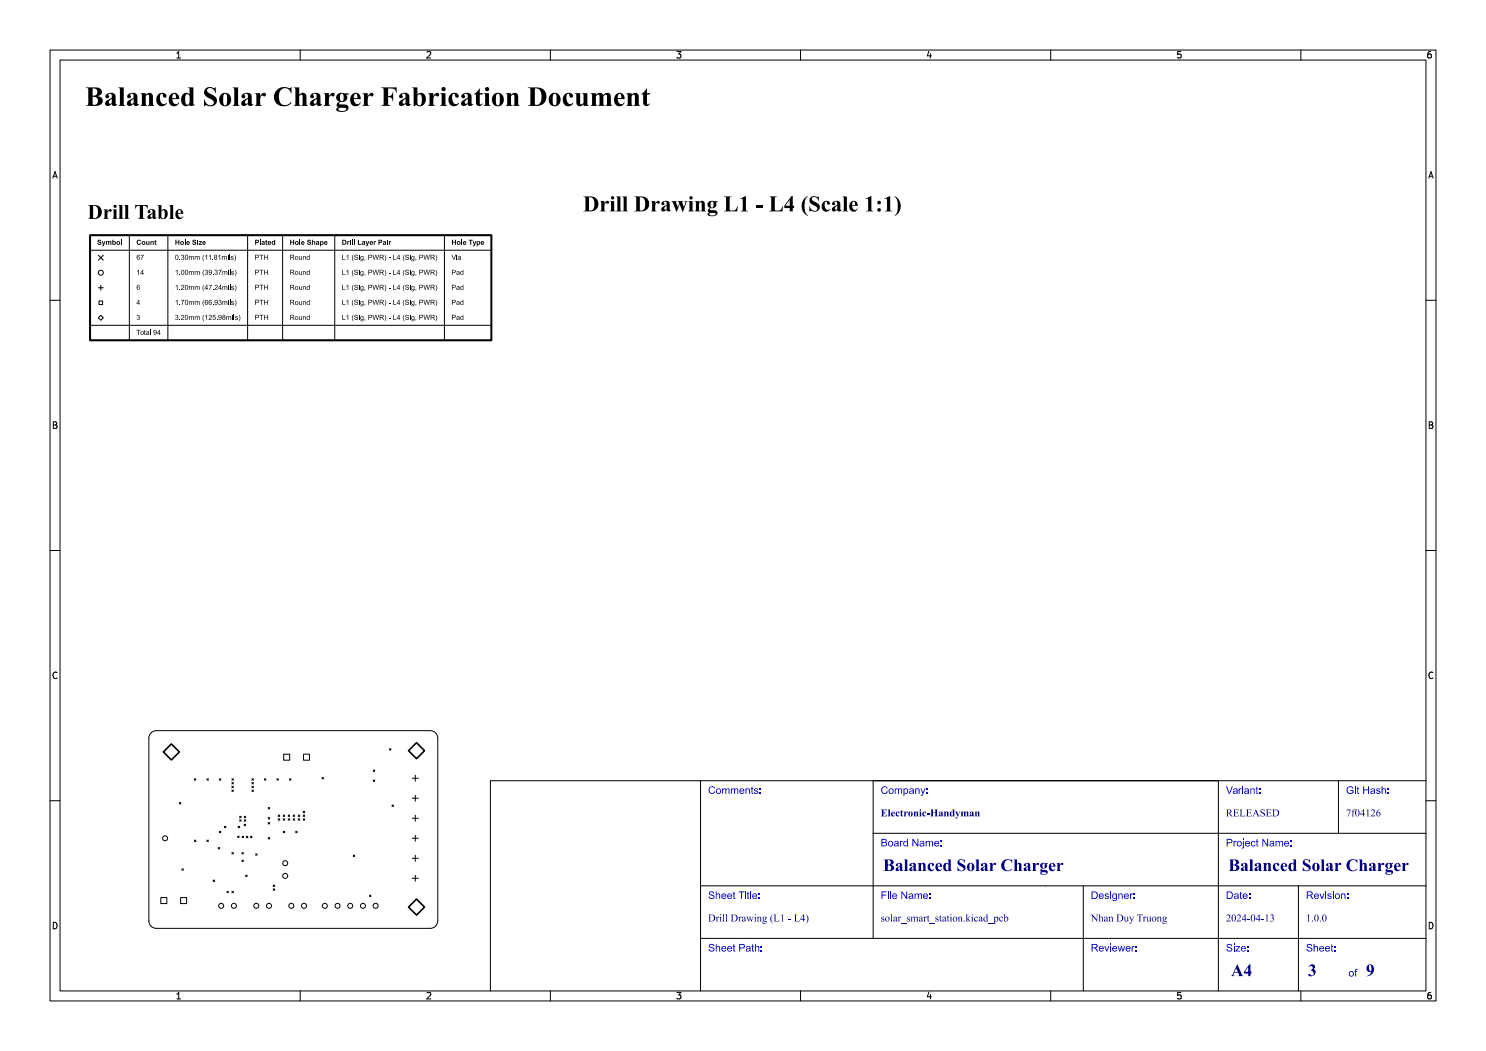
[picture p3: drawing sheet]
<svg xmlns="http://www.w3.org/2000/svg" width="297mm" height="210mm" viewBox="0 0 297 210" stroke-linecap="round" stroke-linejoin="round" font-family="sans-serif">
<defs><g id="words">
<text font-size="5.3" fill="#fff" x="17" y="21.5">Balanced Solar Charger Fabrication Document</text>
<text font-size="4.3" fill="#fff" x="105.6" y="42.5">Drill Drawing L1 - L4 (Scale 1:1)</text>
<g font-size="3.3" fill="#fff">
<text x="176.5" y="174.3">Balanced Solar Charger</text>
<text x="245.5" y="174.3">Balanced Solar Charger</text>
<text x="246" y="195.3">A4</text>
<text x="261.4" y="195.3">3</text>
<text x="273" y="195.3">9</text>
</g>
<g font-size="2" fill="#fff">
<text x="141.5" y="158.8">Comments:</text>
<text x="176" y="158.8">Company:</text>
<text x="245" y="158.8">Variant:</text>
<text x="269" y="158.8">Git Hash:</text>
<text x="176" y="163.3">Electronic-Handyman</text>
<text x="245" y="163.3">RELEASED</text>
<text x="269" y="163.3">7f04126</text>
<text x="176" y="169.3">Board Name:</text>
<text x="245" y="169.3">Project Name:</text>
<text x="141.5" y="179.8">Sheet Title:</text>
<text x="176" y="179.8">File Name:</text>
<text x="218" y="179.8">Designer:</text>
<text x="245" y="179.8">Date:</text>
<text x="261" y="179.8">Revision:</text>
<text x="141.5" y="184.3">Drill Drawing (L1 - L4)</text>
<text x="176" y="184.3">solar_smart_station.kicad_pcb</text>
<text x="218" y="184.3">Nhan Duy Truong</text>
<text x="245" y="184.3">2024-04-13</text>
<text x="261" y="184.3">1.0.0</text>
<text x="141.5" y="190.3">Sheet Path:</text>
<text x="218" y="190.3">Reviewer:</text>
<text x="245" y="190.3">Size:</text>
<text x="261" y="190.3">Sheet:</text>
<text x="269.5" y="195.3">of</text>
</g>
<g font-size="1.7" fill="#fff">
<text x="35" y="11.6">1</text>
<text x="85" y="11.6">2</text>
<text x="135" y="11.6">3</text>
<text x="185" y="11.6">4</text>
<text x="235" y="11.6">5</text>
<text x="285" y="11.6">6</text>
<text x="10.5" y="35.6">A</text>
<text x="285.5" y="35.6">A</text>
<text x="10.5" y="85.6">B</text>
<text x="285.5" y="85.6">B</text>
<text x="10.5" y="135.6">C</text>
<text x="285.5" y="135.6">C</text>
<text x="10.5" y="185.6">D</text>
<text x="285.5" y="185.6">D</text>
<text x="35" y="199.7">1</text>
<text x="85" y="199.7">2</text>
<text x="135" y="199.7">3</text>
<text x="185" y="199.7">4</text>
<text x="235" y="199.7">5</text>
<text x="285" y="199.7">6</text>
</g>
</g></defs>
<path d="M18 47h80.2v21h-80.2z" fill="none" stroke="#000" stroke-width=".4"/>
<g fill="none" stroke="#000" stroke-width=".2">
<path d="M10 10h277v190h-277zM12 12h273v186h-273zM35.3 11.6h.8M35.3 10.7l.4-.4v1.3M60 10v2M85.3 10.4l.5-.1 .3 .4-.8 .9h.8M110 10v2M135.3 10.3h.8l-.4 .5 .3 .1v.6l-.2 .1-.5-.1M160 10v2M185.7 10.2l-.4 1h.9M186 10.7v.9M210 10v2"/>
<path d="M236 10.3h-.6l-.1 .6 .2-.1 .5 .1 .1 .1-.1 .5-.2 .1-.5-.1M260 10v2M286 10.3l-.4 .1-.2 .2-.1 .7 .3 .3 .4-.1 .1-.5-.1-.1-.4-.1-.3 .2M10.6 35.6l.4-1.3 .4 1.3M10.7 35.2h.6M285.6 35.6l.4-1.3 .4 1.3M285.7 35.2h.6M10 60h2M18 47h80.2M18 50h80.2M19.6 57.5h1M19.6 51l1 1"/>
<path d="M20.1 57v1M20.6 51l-1 1M25.9 47v21M33.6 47v21M49.5 47v21M56.5 47v21M66.9 47v21M88.8 47v21M285 60h2M18 68h80.2M18 65h80.2M19.6 63.5l.5-.5 .5 .5-.5 .5z"/>
<path d="M19.8 60.1h.7v.8h-.7zM10.7 84.3h.4l.2 .2-.2 .4 .2 .1 .1 .3-.2 .3h-.5zM10.7 84.9h.4M285.7 84.3h.4l.2 .2-.2 .4 .2 .1 .1 .3-.2 .3h-.5zM285.7 84.9h.4M10 110h2M285 110h2M11.4 134.4a.62 .62 0 0 0-.9 .5 .62 .62 0 0 0 .7 .7l.2-.1M286.4 134.4a.62 .62 0 0 0-.9 .5 .62 .62 0 0 0 .7 .7l.2-.1M10 160h2M30.4 146.3l.8-.3h54.8a1.5 1.5 0 0 1 1.5 1.5v36.5a1.5 1.5 0 0 1-1.5 1.5h-54.8a1.5 1.5 0 0 1-1.4-1.5v-36.5v-.5zM38.8 155.6l.4 .3"/>
<path d="M39.2 155.6l-.4 .3M41.3 155.6l.3 .3M41.6 155.6l-.3 .3M43.9 155.6l.2 .3M44.1 155.6l-.2 .3M46.4 157.9l.2 .3M46.4 157.1l.2 .3M46.4 156.3l.2 .3M46.4 155.6l.2 .3M46.6 157.9l-.2 .3M46.6 157.1l-.2 .3M46.6 156.3l-.2 .3"/>
<path d="M46.6 155.6l-.2 .3M50.3 157.9l.3 .3M50.3 157.1l.3 .3M50.3 156.3l.3 .3M50.3 155.6l.3 .3M50.6 157.9l-.3 .3M50.6 157.1l-.3 .3M50.6 156.3l-.3 .3M50.6 155.6l-.3 .3M52.9 155.6l.2 .3M53.1 155.6l-.2 .3M55.4 155.6l.2 .3"/>
<path d="M55.6 155.6l-.2 .3M56.7 150.7h1.2v1.2h-1.2zM57.8 155.6l.4 .3M58.2 155.6l-.4 .3M60.7 150.7h1.2v1.2h-1.2zM64.4 155.4l.3 .2M64.7 155.4l-.3 .2M74.6 155.9l.3 .2M74.6 153.8l.3 .4M74.9 155.9l-.3 .2M74.9 153.8l-.3 .4M77.8 149.6l.3 .3"/>
<path d="M78.1 149.6l-.3 .3M82.4 159.5h1.2M82.4 155.5h1.2M83 154.9v1.2M83 158.9v1.2M285 160h2M32.1 179.3h1.2v1.3h-1.2zM35.8 160.3l.4 .4M36.1 179.3h1.2v1.3h-1.2zM36.2 160.3l-.4 .4M36.3 173.6l.4 .3M36.7 173.6l-.4 .3"/>
<path d="M38.8 167.9l.4 .3M39.2 167.9l-.4 .3M41.3 167.9l.3 .3M41.6 167.9l-.3 .3M42.6 175.9l.3 .3M42.9 175.9l-.3 .3M43.6 169.3l.3 .4M43.9 166.1l.2 .3M43.9 169.3l-.3 .4M44.1 166.1l-.2 .3M44.8 165.1l.3 .3M45.1 165.1l-.3 .3"/>
<path d="M45.3 178.1l.4 .3M45.7 178.1l-.4 .3M46.4 178.1l.2 .3M46.4 170.4l.2 .2M46.6 178.1l-.2 .3M46.6 170.4l-.2 .2M47.5 167.1l.3 .3M47.6 165.1l.3 .3M47.8 167.1l-.3 .3M47.9 163.8l.3 .3M47.9 163.1l.3 .3M47.9 165.1l-.3 .3"/>
<path d="M48.2 163.8l-.3 .3M48.2 163.1l-.3 .3M48.3 171.8l.3 .3M48.3 170.4l.4 .2M48.4 167.1l.3 .3M48.6 171.8l-.3 .3M48.7 170.4l-.4 .2M48.7 167.1l-.3 .3M48.8 164.7l.3 .3M48.8 163.8l.3 .3M48.8 163.1l.3 .3M49.1 164.7l-.3 .3"/>
<path d="M49.1 174.8l.3 .3M49.1 163.8l-.3 .3M49.1 163.1l-.3 .3M49.2 167.1l.3 .3M49.4 174.8l-.3 .3M49.5 167.1l-.3 .3M50.1 167.1l.3 .3M50.4 167.1l-.3 .3M51.1 170.6l.3 .3M51.4 170.6l-.3 .3M53.6 167.4l.3 .2M53.6 164.4l.3 .2"/>
<path d="M53.6 163.3l.3 .4M53.6 161.4l.3 .2M53.9 167.4l-.3 .2M53.9 164.4l-.3 .2M53.9 163.3l-.3 .4M53.9 161.4l-.3 .2M54.6 177.6l.3 .3M54.6 176.9l.3 .2M54.9 177.6l-.3 .3M54.9 176.9l-.3 .2M55.6 163.6l.3 .3M55.6 162.8l.3 .4"/>
<path d="M55.9 163.6l-.3 .3M55.9 162.8l-.3 .4M56.6 163.6l.3 .3M56.6 166.1l.3 .3M56.6 162.8l.3 .4M56.9 166.1l-.3 .3M56.9 163.6l-.3 .3M56.9 162.8l-.3 .4M57.6 163.6l.3 .3M57.6 162.8l.3 .4M57.9 163.6l-.3 .3M57.9 162.8l-.3 .4"/>
<path d="M58.6 163.6l.3 .3M58.6 162.8l.3 .4M58.9 163.6l-.3 .3M58.9 162.8l-.3 .4M59.1 166.1l.3 .3M59.4 166.1l-.3 .3M59.6 163.6l.3 .3M59.6 162.8l.3 .4M59.9 163.6l-.3 .3M59.9 162.8l-.3 .4M60.6 163.6l.3 .3M60.6 162.8l.3 .4"/>
<path d="M60.6 162.1l.3 .3M60.9 163.6l-.3 .3M60.9 162.8l-.3 .4M60.9 162.1l-.3 .3M70.6 170.9l.3 .2M70.9 170.9l-.3 .2M73.9 178.9l.2 .3M74.1 178.9l-.2 .3M78.3 160.9l.4 .3M78.7 160.9l-.4 .3M82.4 175.5h1.2M82.4 171.5h1.2"/>
<path d="M82.4 167.5h1.2M82.4 163.5h1.2M83 162.9v1.2M83 166.9v1.2M83 170.9v1.2M83 174.9v1.2M10.7 184.3a.66 .66 0 0 1 .7 .6 .66 .66 0 0 1-.7 .7zM35.3 198.7l.4-.4v1.3M35.3 199.6h.8M60 198v2M85.3 198.4l.5-.1 .3 .4-.8 .9h.8M110 198v2"/>
<path d="M135.3 198.3h.8l-.4 .5 .3 .1v.6l-.2 .1-.5-.1M160 198v2M185.7 198.2l-.4 1h.9M186 198.7v.9M210 198v2M236 198.3h-.6l-.1 .6 .2-.1 .5 .1 .1 .1-.1 .5-.2 .1-.5-.1M260 198v2M285.7 184.3a.66 .66 0 0 1 .7 .6 .66 .66 0 0 1-.7 .7zM286 198.3l-.4 .1-.2 .2-.1 .8 .3 .2 .4-.1 .1-.5-.1-.1-.4-.1-.3 .2"/>
<circle cx="20.1" cy="54.5" r=".5"/>
<circle cx="33" cy="167.5" r=".5"/>
<circle cx="57" cy="172.5" r=".5"/>
<circle cx="57" cy="175" r=".5"/>
<circle cx="44.2" cy="181" r=".5"/>
<circle cx="46.8" cy="181" r=".5"/>
<circle cx="51.2" cy="181" r=".5"/>
<circle cx="53.8" cy="181" r=".5"/>
<circle cx="58.2" cy="181" r=".5"/>
<circle cx="60.8" cy="181" r=".5"/>
<circle cx="64.9" cy="181" r=".5"/>
<circle cx="67.5" cy="181" r=".5"/>
<circle cx="70" cy="181" r=".5"/>
<circle cx="72.5" cy="181" r=".5"/>
<circle cx="75.1" cy="181" r=".5"/>
</g>
<g fill="#000">
<path d="M17.6 41h1.2a1.4 1.4 0 0 1 1.6 1.4 1.4 1.4 0 0 1-1.6 1.3h-1.2l.3-.1v-.3h.7v.1a.54 .54 0 0 0 .7 .2 .54 .54 0 0 0 .2-.6 1.32 1.32 0 0 0-.7-1.9h-.2v2.2h-.7v-2.1z" fill-rule="evenodd"/>
<path d="M19.6 48l.3-.1 .3 .2v.1h-.2l-.3-.1 .1 .2a.38 .38 0 0 1 .4 .3 .38 .38 0 0 1-.2 .4 .38 .38 0 0 1-.5-.3v-.1h.1a.19 .19 0 0 0 .2 .2 .19 .19 0 0 0 .2-.3l-.5-.2z" fill-rule="evenodd"/>
<path d="M20.3 48.2h.2l.2 .5 .2-.5h.2l-.5 1h-.2v-.1l.2-.2z" fill-rule="evenodd"/>
<path d="M21.2 48.2h1l.1 .7h-.2l-.1-.6-.2 .1v.5h-.2l-.1-.6-.1 .1v.5h-.2z" fill-rule="evenodd"/>
<path d="M20.7 41.8h.8v.5a.46 .46 0 0 1 .3-.5 .46 .46 0 0 1 .5 .2 .33 .33 0 0 1-.2 .3 .33 .33 0 0 1-.4-.1l-.2 .4v.7v.3l.2 .1h-1l.2-.4v-1.2z" fill-rule="evenodd"/>
<path d="M22.4 47.9h.2v.4a.33 .33 0 0 1 .5 0 .33 .33 0 0 1 0 .5 .33 .33 0 0 1-.5 0l-.2 .1v-.4h.2l.1 .2a.18 .18 0 0 0 .3 0 .18 .18 0 0 0-.1-.3 .18 .18 0 0 0-.3 .1h-.2z" fill-rule="evenodd"/>
<path d="M22.5 41.8h.8v1.7l.2 .2h-1l.2-.4v-1.3z" fill-rule="evenodd"/>
<path d="M23.4 48.3a.38 .38 0 0 1 .6 .1 .38 .38 0 0 1-.3 .5 .38 .38 0 0 1-.4-.3h.2a.19 .19 0 0 0 .2 .1 .19 .19 0 0 0 .1-.3 .19 .19 0 0 0-.3 .1l-.2 .1z" fill-rule="evenodd"/>
<path d="M24.2 47.9h.2v1h-.2z" fill-rule="evenodd"/>
<path d="M23.6 41h.9v2.5l.2 .2h-1.1l.3-.4v-2.1z" fill-rule="evenodd"/>
<path d="M24.8 41h.8v2.5l.3 .2h-1.1l.2-.4v-2.1z" fill-rule="evenodd"/>
<path d="M27.5 57l.3-.1 .1 .3-.2-.2a.19 .19 0 0 0-.3 .1 .19 .19 0 0 0 .1 .2 .19 .19 0 0 0 .2 0 .33 .33 0 0 1 .3 .3 .33 .33 0 0 1-.4 .3 .33 .33 0 0 1-.3-.3h.1a.2 .2 0 0 0 .3 .2 .21 .21 0 0 0 .1-.4 .2 .2 0 0 0-.3 .1l-.2 .1z" fill-rule="evenodd"/>
<path d="M27.5 51l.3-.1 .1 .3-.2-.2a.19 .19 0 0 0-.3 .1 .19 .19 0 0 0 .1 .2 .19 .19 0 0 0 .2 0 .33 .33 0 0 1 .3 .3 .33 .33 0 0 1-.4 .3 .33 .33 0 0 1-.3-.3h.1a.2 .2 0 0 0 .3 .2 .21 .21 0 0 0 .1-.4 .2 .2 0 0 0-.3 .1l-.2 .1z" fill-rule="evenodd"/>
<path d="M27.4 54.2l.4-.3v1h-.1v-.8l-.3 .2z" fill-rule="evenodd"/>
<path d="M27.4 48l.6-.1 .2 .3h-.2a.27 .27 0 0 0-.4 0 .27 .27 0 0 0 0 .4 .27 .27 0 0 0 .4 0h.2a.49 .49 0 0 1-.8 .2 .49 .49 0 0 1 0-.8z" fill-rule="evenodd"/>
<path d="M28.1 50.9h.6l-.3 1h-.2l.1-.3 .3-.6h-.5z" fill-rule="evenodd"/>
<path d="M28.5 53.9l.1 .7h.1l-.1 .3h-.1v-.2h-.5v-.1h.5v-.5l-.5 .5z" fill-rule="evenodd"/>
<path d="M28.4 48.3a.38 .38 0 0 1 .6 .1 .38 .38 0 0 1-.2 .5 .38 .38 0 0 1-.5-.3h.2a.19 .19 0 0 0 .3 .1 .19 .19 0 0 0 0-.3 .19 .19 0 0 0-.3 .1l-.2 .1z" fill-rule="evenodd"/>
<path d="M27 41h2.5v.7a.76 .76 0 0 0-.9-.6v2.4l.4 .2h-1.5l.4-.2v-2.4a.75 .75 0 0 0-.9 .6z" fill-rule="evenodd"/>
<path d="M29.2 48.2h.2l.1 .6 .2-.1v-.5h.2v.7l-.6-.1z" fill-rule="evenodd"/>
<path d="M29.6 42.1a.79 .79 0 0 1 .9-.3 .79 .79 0 0 1 .6 .7v.9h.1a.39 .39 0 0 1-.3 .4 .39 .39 0 0 1-.4-.3 .51 .51 0 0 1-.6 .3 .51 .51 0 0 1-.4-.5l.5-.1 .2 .2 .3-.1v-.6l-.5 .5h-.5l1-.7v-.4a.25 .25 0 0 0-.4-.2 .25 .25 0 0 0 0 .4 .3 .3 0 0 1-.5 .2 .3 .3 0 0 1 0-.4z" fill-rule="evenodd"/>
<path d="M30.1 48.2l.6 .1v.6h-.2l-.1-.6-.1 .1v.5h-.2z" fill-rule="evenodd"/>
<path d="M30.9 48l.2-.1v.3h.2l-.2 .4 .2 .3-.3-.1z" fill-rule="evenodd"/>
<path d="M31.5 41h.8v1a.78 .78 0 0 1 1-.1 .78 .78 0 0 1 .2 1 .88 .88 0 0 1-.5 .8 .88 .88 0 0 1-.9-.1l-.4 .2v-1.6h.6a1.58 1.58 0 0 0 .1 1.4h.3a1.43 1.43 0 0 0 0-1.6l-.4 .2h-.6v-1z" fill-rule="evenodd"/>
<path d="M33.8 41h.8v2.5l.2 .2h-1l.2-.4v-2.1z" fill-rule="evenodd"/>
<path d="M35.1 47.9h.2v.4h.4v-.4h.2v1h-.2v-.4h-.4v.4h-.2z" fill-rule="evenodd"/>
<path d="M35.1 51l.1-.1a.49 .49 0 0 1 .5 .5 .49 .49 0 0 1-.5 .5l-.2-.3v-.2h.1a.25 .25 0 0 0 .1 .4 .25 .25 0 0 0 .3 0 .25 .25 0 0 0 0-.4 .25 .25 0 0 0 0-.3 .25 .25 0 0 0-.3 0 .25 .25 0 0 0-.1 .3h-.1z" fill-rule="evenodd"/>
<path d="M35.1 57.2l.4-.3v1h-.1v-.8l-.3 .2z" fill-rule="evenodd"/>
<path d="M35.1 54.2l.4-.3v1h-.1v-.8l-.3 .2z" fill-rule="evenodd"/>
<path d="M35.9 57.8l.1 .1z" fill-rule="evenodd"/>
<path d="M35.9 54.8l.1 .1z" fill-rule="evenodd"/>
<path d="M35.9 51.8l.1 .1z" fill-rule="evenodd"/>
<path d="M35.3 42.1a.77 .77 0 0 1 .9-.2 .77 .77 0 0 1 .4 .8h-1a.54 .54 0 0 0 .3 .7 .54 .54 0 0 0 .7-.2 .82 .82 0 0 1-1.1 .5 .82 .82 0 0 1-.4-1.1h1l-.1-.6a.37 .37 0 0 0-.4 .1 .37 .37 0 0 0 0 .4h-.5z" fill-rule="evenodd"/>
<path d="M36.3 51a.27 .27 0 0 1 .4 0 .27 .27 0 0 1-.1 .4 .31 .31 0 0 1 0 .5 .31 .31 0 0 1-.4-.3h.1a.2 .2 0 0 0 .2 .2 .2 .2 0 0 0 .2-.2 .2 .2 0 0 0-.3-.2v-.1a.17 .17 0 0 0 .3-.1 .17 .17 0 0 0-.2-.2 .17 .17 0 0 0-.2 .2h-.1z" fill-rule="evenodd"/>
<path d="M36.1 48.3a.38 .38 0 0 1 .6 .1 .38 .38 0 0 1-.2 .5 .38 .38 0 0 1-.5-.3h.2a.19 .19 0 0 0 .3 .1 .19 .19 0 0 0 0-.3 .19 .19 0 0 0-.3 .1l-.2 .1z" fill-rule="evenodd"/>
<path d="M36.3 54l.1-.1a.49 .49 0 0 1 .4 .5 .49 .49 0 0 1-.4 .5l-.2-.3v-.2h.1a.25 .25 0 0 0 0 .4 .25 .25 0 0 0 .4 0 .25 .25 0 0 0 0-.4 .25 .25 0 0 0 0-.3 .25 .25 0 0 0-.4 0 .25 .25 0 0 0 0 .3h-.1z" fill-rule="evenodd"/>
<path d="M36.3 57a.35 .35 0 0 1 .5 .1 .35 .35 0 0 1-.3 .5l-.2 .2h.5v.1h-.6l.3-.4a.21 .21 0 0 0 .2-.3 .21 .21 0 0 0-.2-.2 .21 .21 0 0 0-.2 .2h-.1z" fill-rule="evenodd"/>
<path d="M36.9 47.9h.2v1h-.2z" fill-rule="evenodd"/>
<path d="M37.1 60l.1-.1a.49 .49 0 0 1 .4 .5 .49 .49 0 0 1-.4 .5l-.2-.4 .1-.1a.25 .25 0 0 0 0 .4 .25 .25 0 0 0 .4 0 .25 .25 0 0 0 0-.4 .25 .25 0 0 0 0-.3 .25 .25 0 0 0-.4 0 .25 .25 0 0 0 0 .3l-.1-.1z" fill-rule="evenodd"/>
<path d="M37.1 57l.1-.1a.49 .49 0 0 1 .4 .5 .49 .49 0 0 1-.4 .5l-.2-.4 .1-.1a.25 .25 0 0 0 0 .4 .25 .25 0 0 0 .4 0 .25 .25 0 0 0 0-.4 .25 .25 0 0 0 0-.3 .25 .25 0 0 0-.4 0 .25 .25 0 0 0 0 .3h-.1z" fill-rule="evenodd"/>
<path d="M37.1 54l.1-.1a.49 .49 0 0 1 .4 .5 .49 .49 0 0 1-.4 .5l-.2-.4 .1-.1a.25 .25 0 0 0 0 .4 .25 .25 0 0 0 .4 0 .25 .25 0 0 0 0-.4 .25 .25 0 0 0 0-.3 .25 .25 0 0 0-.4 0 .25 .25 0 0 0 0 .3h-.1z" fill-rule="evenodd"/>
<path d="M37.1 51l.1-.1a.49 .49 0 0 1 .4 .5 .49 .49 0 0 1-.4 .5l-.2-.4 .1-.1a.25 .25 0 0 0 0 .4 .25 .25 0 0 0 .4 0 .25 .25 0 0 0 0-.4 .25 .25 0 0 0 0-.3 .25 .25 0 0 0-.4 0 .25 .25 0 0 0 0 .3h-.1z" fill-rule="evenodd"/>
<path d="M37.3 48.3l.5-.1 .1 .4-.4 .1 .1 .1 .3-.1a.35 .35 0 0 1-.4 .2 .35 .35 0 0 1-.2-.4h.4l-.1-.2-.3 .2z" fill-rule="evenodd"/>
<path d="M37.8 57.2h.9v.7h-.1v-.5l-.1-.1-.2 .1v.5h-.1v-.5l-.1-.1-.2 .1v.5h-.1z" fill-rule="evenodd"/>
<path d="M37.8 54.2h.9v.7h-.1v-.5l-.1-.1-.2 .1v.5h-.1v-.5l-.1-.1-.2 .1v.5h-.1z" fill-rule="evenodd"/>
<path d="M37.8 51.2h.9v.7h-.1v-.5l-.1-.1-.2 .1v.5h-.1v-.5l-.1-.1-.2 .1v.5h-.1z" fill-rule="evenodd"/>
<path d="M38.5 48l.4-.1 .3 .2v.1h-.2l-.3-.1 .1 .2a.38 .38 0 0 1 .4 .3 .38 .38 0 0 1-.3 .4 .38 .38 0 0 1-.4-.3l-.1-.1h.2a.19 .19 0 0 0 .2 .2 .19 .19 0 0 0 .1-.3l-.4-.2z" fill-rule="evenodd"/>
<path d="M38.9 57.2h.9l.1 .7h-.1v-.5l-.1-.1-.2 .1v.5h-.1v-.5l-.2-.1-.1 .1v.5h-.2z" fill-rule="evenodd"/>
<path d="M38.9 54.2h.9l.1 .7h-.1v-.5l-.1-.1-.2 .1v.5h-.1v-.5l-.2-.1-.1 .1v.5h-.2z" fill-rule="evenodd"/>
<path d="M38.9 51.2h.9l.1 .7h-.1v-.5l-.1-.1-.2 .1v.5h-.1v-.5l-.2-.1-.1 .1v.5h-.2z" fill-rule="evenodd"/>
<path d="M39.4 47.9h.2v.2h-.2z" fill-rule="evenodd"/>
<path d="M39.4 48.2h.2v.7h-.2z" fill-rule="evenodd"/>
<path d="M39.7 48.2h.6l-.3 .6 .4-.1v.2h-.7l.4-.6h-.4z" fill-rule="evenodd"/>
<path d="M40.7 56.9l-.1 .8 .2 .5-.3-.6z" fill-rule="evenodd"/>
<path d="M40.7 53.9l-.1 .8 .2 .5-.3-.6z" fill-rule="evenodd"/>
<path d="M40.7 50.9l-.1 .8 .2 .5-.3-.6z" fill-rule="evenodd"/>
<path d="M40.5 48.3l.5-.1 .1 .4-.5 .1 .2 .1 .3-.1a.35 .35 0 0 1-.4 .2 .35 .35 0 0 1-.3-.4h.5l-.1-.2-.4 .2z" fill-rule="evenodd"/>
<path d="M41 54a.27 .27 0 0 1 .4 0 .27 .27 0 0 1 0 .4 .31 .31 0 0 1 0 .5 .31 .31 0 0 1-.5-.3h.1a.2 .2 0 0 0 .3 .2 .2 .2 0 0 0 .1-.2 .2 .2 0 0 0-.2-.2v-.1a.17 .17 0 0 0 .2-.1 .17 .17 0 0 0-.2-.2 .17 .17 0 0 0-.1 .2h-.2z" fill-rule="evenodd"/>
<path d="M41.1 60l.3-.1 .2 .3-.3-.2a.18 .18 0 0 0-.3 .1 .18 .18 0 0 0 .1 .2 .18 .18 0 0 0 .2 0 .33 .33 0 0 1 .3 .3 .33 .33 0 0 1-.4 .3 .33 .33 0 0 1-.3-.3h.2a.2 .2 0 0 0 .2 .2 .21 .21 0 0 0 .1-.4 .2 .2 0 0 0-.3 .1l-.2 .1z" fill-rule="evenodd"/>
<path d="M41 51.2l.4-.3v1h-.1v-.8l-.3 .2z" fill-rule="evenodd"/>
<path d="M41.3 56.9l.1 .7h.2l-.2 .3h-.1v-.2h-.4v-.1h.4v-.5l-.4 .5z" fill-rule="evenodd"/>
<path d="M41.7 56.9h.7l-.4 1h-.2l.1-.3 .3-.6h-.5z" fill-rule="evenodd"/>
<path d="M41.8 54a.46 .46 0 0 1 .6 .4 .46 .46 0 0 1-.6 .5l-.1-.2 .4 .1 .1-.4-.3 .2-.2-.3 .1-.1a.2 .2 0 0 0 .3 .2 .2 .2 0 0 0 0-.3 .2 .2 0 0 0-.3 .1h-.1z" fill-rule="evenodd"/>
<path d="M41.7 51.2l.4-.3v1h-.1v-.8l-.3 .2z" fill-rule="evenodd"/>
<path d="M41.8 60l.4-.1 .1 .3-.3-.2a.19 .19 0 0 0-.2 .1 .19 .19 0 0 0 .1 .2 .19 .19 0 0 0 .2 0 .33 .33 0 0 1 .3 .3 .33 .33 0 0 1-.4 .3 .33 .33 0 0 1-.3-.3h.1a.2 .2 0 0 0 .3 .2 .21 .21 0 0 0 .1-.4 .21 .21 0 0 0-.4 .1l-.1 .1z" fill-rule="evenodd"/>
<path d="M42.4 51.8l.2 .1z" fill-rule="evenodd"/>
<path d="M42.5 57.8l.2 .1z" fill-rule="evenodd"/>
<path d="M42.5 54.8l.2 .1z" fill-rule="evenodd"/>
<path d="M43 54a.27 .27 0 0 1 .4 0 .27 .27 0 0 1-.1 .4 .31 .31 0 0 1 0 .5 .31 .31 0 0 1-.4-.3h.1a.2 .2 0 0 0 .2 .2 .2 .2 0 0 0 .2-.2 .2 .2 0 0 0-.3-.2v-.1a.17 .17 0 0 0 .2-.1 .17 .17 0 0 0-.1-.2 .17 .17 0 0 0-.2 .2h-.1z" fill-rule="evenodd"/>
<path d="M42.9 51a.27 .27 0 0 1 .4 0 .27 .27 0 0 1-.1 .4 .32 .32 0 0 1 0 .5 .32 .32 0 0 1-.4-.3h.1a.21 .21 0 0 0 .3 .2 .21 .21 0 0 0 0-.3 .21 .21 0 0 0-.3 .1h-.1l.1-.2-.1-.2h.1a.16 .16 0 0 0 .3 .1 .16 .16 0 0 0 0-.3 .16 .16 0 0 0-.3 .1l-.1 .1z" fill-rule="evenodd"/>
<path d="M43 60a.44 .44 0 0 1 .5 .4 .44 .44 0 0 1-.6 .4v-.1l.3 .1 .2-.3v-.1l-.4 .1-.1-.3h.1a.2 .2 0 0 0 .3 .2 .2 .2 0 0 0 0-.3 .2 .2 0 0 0-.3 .1h-.1z" fill-rule="evenodd"/>
<path d="M43 57a.35 .35 0 0 1 .5 .1 .35 .35 0 0 1-.3 .5l-.2 .2h.5v.1h-.7l.4-.4a.21 .21 0 0 0 .2-.3 .21 .21 0 0 0-.2-.2 .21 .21 0 0 0-.2 .2h-.1z" fill-rule="evenodd"/>
<path d="M43.6 53.9h.7l-.4 1h-.1v-.3l.3-.6h-.5z" fill-rule="evenodd"/>
<path d="M43.6 51.2l.4-.3v1h-.1v-.8l-.3 .2z" fill-rule="evenodd"/>
<path d="M44.1 56.9l.1 .7h.1l-.1 .3h-.2v-.2h-.4v-.1h.4v-.5l-.4 .5z" fill-rule="evenodd"/>
<path d="M44.3 51.2h.9l.1 .7h-.1v-.5l-.1-.1-.2 .1v.5h-.1l-.1-.6-.2 .1v.5h-.2z" fill-rule="evenodd"/>
<path d="M44.5 57.2h.8l.1 .7h-.1v-.5l-.1-.1-.2 .1v.5h-.1l-.1-.6-.2 .1v.5h-.1z" fill-rule="evenodd"/>
<path d="M44.5 54.2h.8l.1 .7h-.1v-.5l-.1-.1-.2 .1v.5h-.1l-.1-.6-.2 .1v.5h-.1z" fill-rule="evenodd"/>
<path d="M45.5 50.9l.1 .1z" fill-rule="evenodd"/>
<path d="M45.5 51.2h.1v.7h-.1z" fill-rule="evenodd"/>
<path d="M45.6 59.9l.1 .1z" fill-rule="evenodd"/>
<path d="M45.6 56.9l.1 .1z" fill-rule="evenodd"/>
<path d="M45.6 57.2h.1v.7h-.1z" fill-rule="evenodd"/>
<path d="M45.6 53.9l.1 .1z" fill-rule="evenodd"/>
<path d="M45.6 54.2h.1v.7h-.1z" fill-rule="evenodd"/>
<path d="M45.8 50.9h.1v1h-.1z" fill-rule="evenodd"/>
<path d="M45.9 59.9h.1v1h-.1z" fill-rule="evenodd"/>
<path d="M45.9 56.9h.1v1h-.1z" fill-rule="evenodd"/>
<path d="M45.9 53.9h.1v1h-.1z" fill-rule="evenodd"/>
<path d="M46.2 51.3l.4-.1 .1 .2-.5-.1 .2 .2a.27 .27 0 0 1 .2 .3 .27 .27 0 0 1-.3 .2 .27 .27 0 0 1-.2-.3h.1a.16 .16 0 0 0 .2 .2 .16 .16 0 0 0 .1-.3l-.3-.1z" fill-rule="evenodd"/>
<path d="M46.3 57.3l.4-.1 .1 .2-.5-.1 .2 .2a.27 .27 0 0 1 .2 .3 .27 .27 0 0 1-.3 .2 .27 .27 0 0 1-.2-.3h.1a.16 .16 0 0 0 .2 .2 .16 .16 0 0 0 .1-.3l-.3-.1z" fill-rule="evenodd"/>
<path d="M46.3 54.3l.4-.1 .1 .2-.5-.1 .2 .2a.27 .27 0 0 1 .2 .3 .27 .27 0 0 1-.3 .2 .27 .27 0 0 1-.2-.3h.1a.16 .16 0 0 0 .2 .2 .16 .16 0 0 0 .1-.3l-.3-.1z" fill-rule="evenodd"/>
<path d="M46.8 50.9l.4 .5-.3 .8 .1-.8z" fill-rule="evenodd"/>
<path d="M46.9 56.9l.4 .5-.3 .8 .1-.8z" fill-rule="evenodd"/>
<path d="M46.9 53.9l.4 .5-.3 .8 .1-.8z" fill-rule="evenodd"/>
<path d="M51 59.9h.4a.31 .31 0 0 1 .4 .3 .31 .31 0 0 1-.4 .3h-.3v.4h-.1v-.5h.5l.1-.2-.1-.2h-.4v.4h-.1z" fill-rule="evenodd"/>
<path d="M51 56.9h.4a.31 .31 0 0 1 .4 .3 .31 .31 0 0 1-.4 .3h-.3v.4h-.1v-.5h.5l.1-.2-.1-.2h-.4v.4h-.1z" fill-rule="evenodd"/>
<path d="M51 53.9h.4a.31 .31 0 0 1 .4 .3 .31 .31 0 0 1-.4 .3h-.3v.4h-.1v-.5h.5l.1-.2-.1-.2h-.4v.4h-.1z" fill-rule="evenodd"/>
<path d="M51 50.9h.4a.31 .31 0 0 1 .4 .3 .31 .31 0 0 1-.4 .3h-.3v.4h-.1v-.5h.5l.1-.2-.1-.2h-.4v.4h-.1z" fill-rule="evenodd"/>
<path d="M51 47.9h.5a.35 .35 0 0 1 .2 .5 .35 .35 0 0 1-.5 .1v.4h-.2v-.5h.5v-.2l-.3-.1v.3h-.2z" fill-rule="evenodd"/>
<path d="M51.9 47.9h.2v1h-.2z" fill-rule="evenodd"/>
<path d="M51.9 56.9h.7v.1h-.3v.9h-.1v-.9h-.3z" fill-rule="evenodd"/>
<path d="M51.9 53.9h.7v.1h-.3v.9h-.1v-.9h-.3z" fill-rule="evenodd"/>
<path d="M51.9 50.9h.7v.1h-.3v.9h-.1v-.9h-.3z" fill-rule="evenodd"/>
<path d="M52.3 48.3l.6-.1v.7h-.6v-.2l.3 .1 .1-.2-.4 .1 .4-.3-.1-.1-.3 .1z" fill-rule="evenodd"/>
<path d="M52.8 56.9h.1v.4h.5v-.4h.2v1h-.2v-.5h-.5v.5h-.1z" fill-rule="evenodd"/>
<path d="M52.8 53.9h.1v.4h.5v-.4h.2v1h-.2v-.5h-.5v.5h-.1z" fill-rule="evenodd"/>
<path d="M52.8 50.9h.1v.4h.5v-.4h.2v1h-.2v-.5h-.5v.5h-.1z" fill-rule="evenodd"/>
<path d="M53.1 48l.2-.1v.3h.1l-.1 .4 .1 .3-.3-.1z" fill-rule="evenodd"/>
<path d="M53.6 48.3l.4-.1 .2 .4-.5 .1 .2 .1 .3-.1a.35 .35 0 0 1-.5 .2 .35 .35 0 0 1-.2-.4h.5l-.2-.2-.3 .2z" fill-rule="evenodd"/>
<path d="M54.4 48.3h.4v-.4h.2v1l-.2-.1-.3 .1-.2-.4h.2v.2a.17 .17 0 0 0 .3 0 .17 .17 0 0 0-.1-.3 .17 .17 0 0 0-.2 .1h-.2z" fill-rule="evenodd"/>
<path d="M58 47.9h.2v.4h.4v-.4h.2v1h-.2v-.4h-.4v.4h-.2z" fill-rule="evenodd"/>
<path d="M58 59.9h.4a.28 .28 0 0 1 .4 .2 .28 .28 0 0 1-.3 .4l.4 .4-.6-.4h-.2v.4h-.1v-.5l.6-.1 .1-.1-.2-.2h-.4v.4h-.1z" fill-rule="evenodd"/>
<path d="M58 56.9h.4a.28 .28 0 0 1 .4 .2 .28 .28 0 0 1-.3 .4l.4 .4-.6-.4h-.2v.4h-.1v-.5l.6-.1 .1-.1-.2-.2h-.4v.4h-.1z" fill-rule="evenodd"/>
<path d="M58 53.9h.4a.28 .28 0 0 1 .4 .2 .28 .28 0 0 1-.3 .4l.4 .4-.6-.4h-.2v.4h-.1v-.5l.6-.1 .1-.1-.2-.2h-.4v.4h-.1z" fill-rule="evenodd"/>
<path d="M58 50.9h.4a.28 .28 0 0 1 .4 .2 .28 .28 0 0 1-.3 .4l.4 .4-.6-.4h-.2v.4h-.1v-.5l.6-.1 .1-.1-.2-.2h-.4v.4h-.1z" fill-rule="evenodd"/>
<path d="M59.1 57.3a.36 .36 0 0 1 .5 0 .36 .36 0 0 1-.2 .6 .36 .36 0 0 1-.5-.3h.2a.22 .22 0 0 0 .3 .1 .22 .22 0 0 0 0-.3 .22 .22 0 0 0-.3 .1l-.2 .1z" fill-rule="evenodd"/>
<path d="M59.1 54.3a.36 .36 0 0 1 .5 0 .36 .36 0 0 1-.2 .6 .36 .36 0 0 1-.5-.3h.2a.22 .22 0 0 0 .3 .1 .22 .22 0 0 0 0-.3 .22 .22 0 0 0-.3 .1l-.2 .1z" fill-rule="evenodd"/>
<path d="M59.1 51.3a.36 .36 0 0 1 .5 0 .36 .36 0 0 1-.2 .6 .36 .36 0 0 1-.5-.3h.2a.22 .22 0 0 0 .3 .1 .22 .22 0 0 0 0-.3 .22 .22 0 0 0-.3 .1l-.2 .1z" fill-rule="evenodd"/>
<path d="M59.1 48.3a.38 .38 0 0 1 .6 .1 .38 .38 0 0 1-.3 .5 .38 .38 0 0 1-.4-.3h.2a.19 .19 0 0 0 .2 .1 .19 .19 0 0 0 .1-.3 .19 .19 0 0 0-.3 .1l-.2 .1z" fill-rule="evenodd"/>
<path d="M59.9 47.9h.1v1h-.1z" fill-rule="evenodd"/>
<path d="M59.8 57.2h.1v.5l.1 .1 .2-.1v-.5h.2v.7l-.6-.1z" fill-rule="evenodd"/>
<path d="M59.8 54.2h.1v.5l.1 .1 .2-.1v-.5h.2v.7l-.6-.1z" fill-rule="evenodd"/>
<path d="M59.8 51.2h.1v.5l.1 .1 .2-.1v-.5h.2v.7l-.6-.1z" fill-rule="evenodd"/>
<path d="M60.5 57.2l.6 .1v.6h-.1v-.5l-.1-.1-.2 .1v.5h-.2z" fill-rule="evenodd"/>
<path d="M60.5 54.2l.6 .1v.6h-.1v-.5l-.1-.1-.2 .1v.5h-.2z" fill-rule="evenodd"/>
<path d="M60.5 51.2l.6 .1v.6h-.1v-.5l-.1-.1-.2 .1v.5h-.2z" fill-rule="evenodd"/>
<path d="M60.3 48.3l.4-.1 .2 .4-.5 .1 .1 .1 .4-.1a.35 .35 0 0 1-.5 .2 .35 .35 0 0 1-.2-.4h.5l-.2-.2-.3 .2z" fill-rule="evenodd"/>
<path d="M61.5 48l.4-.1 .2 .2v.1h-.2l-.2-.1v.2a.38 .38 0 0 1 .4 .3 .38 .38 0 0 1-.2 .4 .38 .38 0 0 1-.5-.3v-.1h.2a.19 .19 0 0 0 .2 .2 .19 .19 0 0 0 .1-.3l-.5-.2z" fill-rule="evenodd"/>
<path d="M61.4 57.3h.4v-.4h.1v1h-.5l-.1-.3h.1a.24 .24 0 0 0 .3 .1 .24 .24 0 0 0 .1-.3 .24 .24 0 0 0-.3-.1l-.2 .3z" fill-rule="evenodd"/>
<path d="M61.4 54.3h.4v-.4h.1v1h-.5l-.1-.3h.1a.24 .24 0 0 0 .3 .1 .24 .24 0 0 0 .1-.3 .24 .24 0 0 0-.3-.1l-.2 .3z" fill-rule="evenodd"/>
<path d="M61.4 51.3h.4v-.4h.1v1h-.5l-.1-.3h.1a.24 .24 0 0 0 .3 .1 .24 .24 0 0 0 .1-.3 .24 .24 0 0 0-.3-.1l-.2 .3z" fill-rule="evenodd"/>
<path d="M62.3 47.9h.2v.4h.5v.6h-.2l-.1-.6-.1 .1-.1 .5h-.2z" fill-rule="evenodd"/>
<path d="M63.2 48.3l.5-.1 .1 .7h-.6l-.1-.2 .4 .1 .1-.2-.5 .1 .5-.3-.1-.1-.3 .1z" fill-rule="evenodd"/>
<path d="M64 48.2l.1 .1a.33 .33 0 0 1 .5 0 .33 .33 0 0 1 0 .5 .33 .33 0 0 1-.4 0v.4h-.2v-.7l.2 .1a.16 .16 0 0 0 .2 .1 .16 .16 0 0 0 0-.3 .16 .16 0 0 0-.2 .1h-.2z" fill-rule="evenodd"/>
<path d="M64.9 48.3l.4-.1 .1 .4-.4 .1 .1 .1 .3-.1a.35 .35 0 0 1-.4 .2 .35 .35 0 0 1-.2-.4h.5l-.2-.2-.3 .2z" fill-rule="evenodd"/>
<path d="M68.4 56.9h.1v.9h.5v.1h-.6z" fill-rule="evenodd"/>
<path d="M68.4 53.9h.1v.9h.5v.1h-.6z" fill-rule="evenodd"/>
<path d="M68.4 50.9h.1v.9h.5v.1h-.6z" fill-rule="evenodd"/>
<path d="M68.4 47.9h.4a.5 .5 0 0 1 .4 .5 .5 .5 0 0 1-.4 .5h-.4v-.2h.4a.34 .34 0 0 0 .2-.4 .34 .34 0 0 0-.4-.2v.6h-.2z" fill-rule="evenodd"/>
<path d="M69.4 48.2h.5l-.3 .2v.5h-.2z" fill-rule="evenodd"/>
<path d="M69.2 57.2l.4-.3v1h-.1v-.8l-.3 .2z" fill-rule="evenodd"/>
<path d="M69.2 54.2l.4-.3v1h-.1v-.8l-.3 .2z" fill-rule="evenodd"/>
<path d="M69.2 51.2l.4-.3v1h-.1v-.8l-.3 .2z" fill-rule="evenodd"/>
<path d="M70 47.9h.2v.2h-.2z" fill-rule="evenodd"/>
<path d="M70 48.2h.2v.7h-.2z" fill-rule="evenodd"/>
<path d="M70.4 47.9h.1v1h-.1z" fill-rule="evenodd"/>
<path d="M70.6 56.9l-.1 .8 .2 .5-.4-.6z" fill-rule="evenodd"/>
<path d="M70.6 53.9l-.1 .8 .2 .5-.4-.6z" fill-rule="evenodd"/>
<path d="M70.6 50.9l-.1 .8 .2 .5-.4-.6z" fill-rule="evenodd"/>
<path d="M70.7 47.9h.2v1h-.2z" fill-rule="evenodd"/>
<path d="M70.9 57l.5-.1 .1 .2-.1 .1a.21 .21 0 0 0-.2-.3 .21 .21 0 0 0-.1 .4h.1a.35 .35 0 0 1 .3 .6 .35 .35 0 0 1-.6-.1l-.1-.2h.1a.23 .23 0 0 0 .3 .3 .23 .23 0 0 0 .1-.4l-.4-.2z" fill-rule="evenodd"/>
<path d="M70.9 54l.5-.1 .1 .2-.1 .1a.21 .21 0 0 0-.2-.3 .21 .21 0 0 0-.1 .4h.1a.35 .35 0 0 1 .3 .6 .35 .35 0 0 1-.6-.1l-.1-.2h.1a.23 .23 0 0 0 .3 .3 .23 .23 0 0 0 .1-.4l-.4-.2z" fill-rule="evenodd"/>
<path d="M70.9 51l.5-.1 .1 .2-.1 .1a.21 .21 0 0 0-.2-.3 .21 .21 0 0 0-.1 .4h.1a.35 .35 0 0 1 .3 .6 .35 .35 0 0 1-.6-.1l-.1-.2h.1a.23 .23 0 0 0 .3 .3 .23 .23 0 0 0 .1-.4l-.4-.2z" fill-rule="evenodd"/>
<path d="M71.5 47.9h.2v.8h.5v.2h-.7z" fill-rule="evenodd"/>
<path d="M71.7 59.9l.2 .1z" fill-rule="evenodd"/>
<path d="M71.7 56.9l.2 .1z" fill-rule="evenodd"/>
<path d="M71.7 57.2h.2v.7h-.2z" fill-rule="evenodd"/>
<path d="M71.7 53.9l.2 .1z" fill-rule="evenodd"/>
<path d="M71.7 54.2h.2v.7h-.2z" fill-rule="evenodd"/>
<path d="M71.7 50.9l.2 .1z" fill-rule="evenodd"/>
<path d="M71.7 51.2h.2v.7h-.2z" fill-rule="evenodd"/>
<path d="M72.1 57.3l.5-.1v.6a.32 .32 0 0 1-.2 .4 .32 .32 0 0 1-.4-.2l.3 .1 .2-.1v-.2h-.4l-.1-.3h.1a.21 .21 0 0 0 .3 .2 .21 .21 0 0 0 .1-.3 .21 .21 0 0 0-.4 .1h-.1z" fill-rule="evenodd"/>
<path d="M72.1 54.3l.5-.1v.6a.32 .32 0 0 1-.2 .4 .32 .32 0 0 1-.4-.2l.3 .1 .2-.1v-.2h-.4l-.1-.3h.1a.21 .21 0 0 0 .3 .2 .21 .21 0 0 0 .1-.3 .21 .21 0 0 0-.4 .1h-.1z" fill-rule="evenodd"/>
<path d="M72.1 51.3l.5-.1v.6a.32 .32 0 0 1-.2 .4 .32 .32 0 0 1-.4-.2l.3 .1 .2-.1v-.2h-.4l-.1-.3h.1a.21 .21 0 0 0 .3 .2 .21 .21 0 0 0 .1-.3 .21 .21 0 0 0-.4 .1h-.1z" fill-rule="evenodd"/>
<path d="M72.4 48.3l.5-.1 .1 .7h-.6l-.1-.2 .4 .1 .1-.2-.5 .1 .5-.3-.1-.1-.4 .1z" fill-rule="evenodd"/>
<path d="M72.9 57.8h.1l-.1 .3z" fill-rule="evenodd"/>
<path d="M72.9 54.8h.1l-.1 .3z" fill-rule="evenodd"/>
<path d="M72.9 51.8h.1l-.1 .3z" fill-rule="evenodd"/>
<path d="M73.1 48.2h.2l.1 .5 .2-.5h.2l-.5 1h-.2v-.1l.2-.2z" fill-rule="evenodd"/>
<path d="M73.6 59.9h.4a.31 .31 0 0 1 .4 .3 .31 .31 0 0 1-.4 .3h-.2v.4h-.2v-.5h.5l.2-.2-.2-.2h-.3v.4h-.2z" fill-rule="evenodd"/>
<path d="M73.6 56.9h.4a.31 .31 0 0 1 .4 .3 .31 .31 0 0 1-.4 .3h-.2v.4h-.2v-.5h.5l.2-.2-.2-.2h-.3v.4h-.2z" fill-rule="evenodd"/>
<path d="M73.6 53.9h.4a.31 .31 0 0 1 .4 .3 .31 .31 0 0 1-.4 .3h-.2v.4h-.2v-.5h.5l.2-.2-.2-.2h-.3v.4h-.2z" fill-rule="evenodd"/>
<path d="M73.6 50.9h.4a.31 .31 0 0 1 .4 .3 .31 .31 0 0 1-.4 .3h-.2v.4h-.2v-.5h.5l.2-.2-.2-.2h-.3v.4h-.2z" fill-rule="evenodd"/>
<path d="M74 48.3l.4-.1 .1 .4-.4 .1 .1 .1 .3-.1a.35 .35 0 0 1-.4 .2 .35 .35 0 0 1-.2-.4h.5l-.2-.2-.3 .2z" fill-rule="evenodd"/>
<path d="M74.5 56.9h.1l.2 .9 .2-.9h.2l.2 .9 .2-.9h.2l-.3 1h-.1l-.3-.9-.2 .9h-.2z" fill-rule="evenodd"/>
<path d="M74.5 53.9h.1l.2 .9 .2-.9h.2l.2 .9 .2-.9h.2l-.3 1h-.1l-.3-.9-.2 .9h-.2z" fill-rule="evenodd"/>
<path d="M74.5 50.9h.1l.2 .9 .2-.9h.2l.2 .9 .2-.9h.2l-.3 1h-.1l-.3-.9-.2 .9h-.2z" fill-rule="evenodd"/>
<path d="M74.7 48.2h.5l-.3 .2v.5h-.2z" fill-rule="evenodd"/>
<path d="M75.6 47.9h.5a.35 .35 0 0 1 .3 .5 .35 .35 0 0 1-.6 .1v.4h-.2v-.5h.5l.1-.2-.4-.1v.3h-.2z" fill-rule="evenodd"/>
<path d="M75.9 59.9h.4a.28 .28 0 0 1 .4 .2 .28 .28 0 0 1-.3 .4l.4 .4-.6-.4h-.2v.4h-.1v-.5l.5-.1 .1-.1-.1-.2h-.4v.4h-.1z" fill-rule="evenodd"/>
<path d="M75.9 56.9h.4a.28 .28 0 0 1 .4 .2 .28 .28 0 0 1-.3 .4l.4 .4-.6-.4h-.2v.4h-.1v-.5l.5-.1 .1-.1-.1-.2h-.4v.4h-.1z" fill-rule="evenodd"/>
<path d="M75.9 53.9h.4a.28 .28 0 0 1 .4 .2 .28 .28 0 0 1-.3 .4l.4 .4-.6-.4h-.2v.4h-.1v-.5l.5-.1 .1-.1-.1-.2h-.4v.4h-.1z" fill-rule="evenodd"/>
<path d="M75.9 50.9h.4a.28 .28 0 0 1 .4 .2 .28 .28 0 0 1-.3 .4l.4 .4-.6-.4h-.2v.4h-.1v-.5l.5-.1 .1-.1-.1-.2h-.4v.4h-.1z" fill-rule="evenodd"/>
<path d="M76.6 48.3l.5-.1 .1 .7h-.6l-.1-.2 .4 .1 .1-.2-.5 .1 .5-.3-.1-.1-.4 .1z" fill-rule="evenodd"/>
<path d="M76.9 56.9l.3 .5-.2 .8 .1-.8z" fill-rule="evenodd"/>
<path d="M76.9 53.9l.3 .5-.2 .8 .1-.8z" fill-rule="evenodd"/>
<path d="M76.9 50.9l.3 .5-.2 .8 .1-.8z" fill-rule="evenodd"/>
<path d="M77.3 47.9h.2v.2h-.2z" fill-rule="evenodd"/>
<path d="M77.3 48.2h.2v.7h-.2z" fill-rule="evenodd"/>
<path d="M77.7 57.5h.4v.1h-.4z" fill-rule="evenodd"/>
<path d="M77.7 54.5h.4v.1h-.4z" fill-rule="evenodd"/>
<path d="M77.7 51.5h.4v.1h-.4z" fill-rule="evenodd"/>
<path d="M77.7 48.2h.5l-.2 .2-.1 .5h-.2z" fill-rule="evenodd"/>
<path d="M78.6 56.9h.1v.9h.5v.1h-.6z" fill-rule="evenodd"/>
<path d="M78.6 53.9h.1v.9h.5v.1h-.6z" fill-rule="evenodd"/>
<path d="M78.6 50.9h.1v.9h.5v.1h-.6z" fill-rule="evenodd"/>
<path d="M79.7 56.9l.1 .7h.2l-.2 .3h-.1v-.2h-.4v-.1h.4v-.5l-.4 .5z" fill-rule="evenodd"/>
<path d="M79.7 53.9l.1 .7h.2l-.2 .3h-.1v-.2h-.4v-.1h.4v-.5l-.4 .5z" fill-rule="evenodd"/>
<path d="M79.7 50.9l.1 .7h.2l-.2 .3h-.1v-.2h-.4v-.1h.4v-.5l-.4 .5z" fill-rule="evenodd"/>
<path d="M80.8 56.9l-.2 .8 .2 .5-.3-.6z" fill-rule="evenodd"/>
<path d="M80.8 53.9l-.2 .8 .2 .5-.3-.6z" fill-rule="evenodd"/>
<path d="M80.8 50.9l-.2 .8 .2 .5-.3-.6z" fill-rule="evenodd"/>
<path d="M81.1 57l.4-.1 .2 .2-.1 .1a.21 .21 0 0 0-.3-.3 .21 .21 0 0 0 0 .4h.1a.35 .35 0 0 1 .3 .6 .35 .35 0 0 1-.6-.1l-.1-.2h.1a.23 .23 0 0 0 .3 .3 .23 .23 0 0 0 .1-.4l-.4-.2z" fill-rule="evenodd"/>
<path d="M81.1 54l.4-.1 .2 .2-.1 .1a.21 .21 0 0 0-.3-.3 .21 .21 0 0 0 0 .4h.1a.35 .35 0 0 1 .3 .6 .35 .35 0 0 1-.6-.1l-.1-.2h.1a.23 .23 0 0 0 .3 .3 .23 .23 0 0 0 .1-.4l-.4-.2z" fill-rule="evenodd"/>
<path d="M81.1 51l.4-.1 .2 .2-.1 .1a.21 .21 0 0 0-.3-.3 .21 .21 0 0 0 0 .4h.1a.35 .35 0 0 1 .3 .6 .35 .35 0 0 1-.6-.1l-.1-.2h.1a.23 .23 0 0 0 .3 .3 .23 .23 0 0 0 .1-.4l-.4-.2z" fill-rule="evenodd"/>
<path d="M81.9 59.9l.1 .1z" fill-rule="evenodd"/>
<path d="M81.9 56.9l.1 .1z" fill-rule="evenodd"/>
<path d="M81.9 57.2h.1v.7h-.1z" fill-rule="evenodd"/>
<path d="M81.9 53.9l.1 .1z" fill-rule="evenodd"/>
<path d="M81.9 54.2h.1v.7h-.1z" fill-rule="evenodd"/>
<path d="M81.9 50.9l.1 .1z" fill-rule="evenodd"/>
<path d="M81.9 51.2h.1v.7h-.1z" fill-rule="evenodd"/>
<path d="M82.3 57.3l.5-.1v.6a.32 .32 0 0 1-.2 .4 .32 .32 0 0 1-.4-.2l.3 .1 .2-.1v-.2h-.4l-.1-.3h.1a.21 .21 0 0 0 .3 .2 .21 .21 0 0 0 0-.3 .21 .21 0 0 0-.3 .1h-.1z" fill-rule="evenodd"/>
<path d="M82.3 54.3l.5-.1v.6a.32 .32 0 0 1-.2 .4 .32 .32 0 0 1-.4-.2l.3 .1 .2-.1v-.2h-.4l-.1-.3h.1a.21 .21 0 0 0 .3 .2 .21 .21 0 0 0 0-.3 .21 .21 0 0 0-.3 .1h-.1z" fill-rule="evenodd"/>
<path d="M82.3 51.3l.5-.1v.6a.32 .32 0 0 1-.2 .4 .32 .32 0 0 1-.4-.2l.3 .1 .2-.1v-.2h-.4l-.1-.3h.1a.21 .21 0 0 0 .3 .2 .21 .21 0 0 0 0-.3 .21 .21 0 0 0-.3 .1h-.1z" fill-rule="evenodd"/>
<path d="M83 57.8h.2l-.1 .3z" fill-rule="evenodd"/>
<path d="M83 54.8h.2l-.1 .3z" fill-rule="evenodd"/>
<path d="M83 51.8h.2l-.1 .3z" fill-rule="evenodd"/>
<path d="M83.8 59.9h.4a.31 .31 0 0 1 .4 .3 .31 .31 0 0 1-.4 .3h-.3v.4h-.1v-.5h.5l.1-.2-.1-.2h-.4v.4h-.1z" fill-rule="evenodd"/>
<path d="M83.8 56.9h.4a.31 .31 0 0 1 .4 .3 .31 .31 0 0 1-.4 .3h-.3v.4h-.1v-.5h.5l.1-.2-.1-.2h-.4v.4h-.1z" fill-rule="evenodd"/>
<path d="M83.8 53.9h.4a.31 .31 0 0 1 .4 .3 .31 .31 0 0 1-.4 .3h-.3v.4h-.1v-.5h.5l.1-.2-.1-.2h-.4v.4h-.1z" fill-rule="evenodd"/>
<path d="M83.8 50.9h.4a.31 .31 0 0 1 .4 .3 .31 .31 0 0 1-.4 .3h-.3v.4h-.1v-.5h.5l.1-.2-.1-.2h-.4v.4h-.1z" fill-rule="evenodd"/>
<path d="M84.6 56.9h.2l.2 .9 .2-.9h.2l.2 .9 .2-.9h.1l-.2 1h-.2l-.2-.9-.3 .9h-.1z" fill-rule="evenodd"/>
<path d="M84.6 53.9h.2l.2 .9 .2-.9h.2l.2 .9 .2-.9h.1l-.2 1h-.2l-.2-.9-.3 .9h-.1z" fill-rule="evenodd"/>
<path d="M84.6 50.9h.2l.2 .9 .2-.9h.2l.2 .9 .2-.9h.1l-.2 1h-.2l-.2-.9-.3 .9h-.1z" fill-rule="evenodd"/>
<path d="M86.1 59.9h.4a.28 .28 0 0 1 .4 .2 .28 .28 0 0 1-.3 .4l.3 .4-.6-.4h-.1v.4h-.1v-.5l.5-.1 .1-.1-.1-.2h-.4v.4h-.1z" fill-rule="evenodd"/>
<path d="M86.1 56.9h.4a.28 .28 0 0 1 .4 .2 .28 .28 0 0 1-.3 .4l.3 .4-.6-.4h-.1v.4h-.1v-.5l.5-.1 .1-.1-.1-.2h-.4v.4h-.1z" fill-rule="evenodd"/>
<path d="M86.1 53.9h.4a.28 .28 0 0 1 .4 .2 .28 .28 0 0 1-.3 .4l.3 .4-.6-.4h-.1v.4h-.1v-.5l.5-.1 .1-.1-.1-.2h-.4v.4h-.1z" fill-rule="evenodd"/>
<path d="M86.1 50.9h.4a.28 .28 0 0 1 .4 .2 .28 .28 0 0 1-.3 .4l.3 .4-.6-.4h-.1v.4h-.1v-.5l.5-.1 .1-.1-.1-.2h-.4v.4h-.1z" fill-rule="evenodd"/>
<path d="M87 56.9l.4 .5-.3 .8 .1-.8z" fill-rule="evenodd"/>
<path d="M87 53.9l.4 .5-.3 .8 .1-.8z" fill-rule="evenodd"/>
<path d="M87 50.9l.4 .5-.3 .8 .1-.8z" fill-rule="evenodd"/>
<path d="M90.3 47.9h.2v.4h.4v-.4h.2v1h-.2v-.4h-.4v.4h-.2z" fill-rule="evenodd"/>
<path d="M90.2 50.9h.2l.3 .9 .3-.9h.2l-.4 1h-.2z" fill-rule="evenodd"/>
<path d="M90.3 59.9h.4a.31 .31 0 0 1 .4 .3 .31 .31 0 0 1-.4 .3h-.2v.4h-.2v-.5h.5l.2-.2-.2-.2h-.3v.4h-.2z" fill-rule="evenodd"/>
<path d="M90.3 56.9h.4a.31 .31 0 0 1 .4 .3 .31 .31 0 0 1-.4 .3h-.2v.4h-.2v-.5h.5l.2-.2-.2-.2h-.3v.4h-.2z" fill-rule="evenodd"/>
<path d="M90.3 53.9h.4a.31 .31 0 0 1 .4 .3 .31 .31 0 0 1-.4 .3h-.2v.4h-.2v-.5h.5l.2-.2-.2-.2h-.3v.4h-.2z" fill-rule="evenodd"/>
<path d="M91.2 50.9l.2 .1z" fill-rule="evenodd"/>
<path d="M91.2 51.2h.2v.7h-.2z" fill-rule="evenodd"/>
<path d="M91.3 57.2h.5l.1 .7h-.5l-.2-.2a.27 .27 0 0 0 .3 .1 .27 .27 0 0 0 .2-.2l-.5 .1 .1-.2h.4l-.1-.2-.4 .1z" fill-rule="evenodd"/>
<path d="M91.3 54.2h.5l.1 .7h-.5l-.2-.2a.27 .27 0 0 0 .3 .1 .27 .27 0 0 0 .2-.2l-.5 .1 .1-.2h.4l-.1-.2-.4 .1z" fill-rule="evenodd"/>
<path d="M91.4 48.3a.38 .38 0 0 1 .6 .1 .38 .38 0 0 1-.2 .5 .38 .38 0 0 1-.5-.3h.2a.19 .19 0 0 0 .3 .1 .19 .19 0 0 0 0-.3 .19 .19 0 0 0-.3 .1l-.2 .1z" fill-rule="evenodd"/>
<path d="M91.6 51.2h.5l.1 .7h-.6l-.1-.2a.27 .27 0 0 0 .3 .1 .27 .27 0 0 0 .2-.2l-.5 .1 .1-.2h.4l-.1-.2-.4 .1z" fill-rule="evenodd"/>
<path d="M92.2 47.9h.2v1h-.2z" fill-rule="evenodd"/>
<path d="M92.1 57.3h.4v-.4h.1v1h-.5l-.1-.3h.1a.24 .24 0 0 0 .3 .1 .24 .24 0 0 0 .2-.3 .24 .24 0 0 0-.4-.1l-.2 .3z" fill-rule="evenodd"/>
<path d="M92.1 54.3h.4v-.4h.1v1h-.5l-.1-.3h.1a.24 .24 0 0 0 .3 .1 .24 .24 0 0 0 .2-.3 .24 .24 0 0 0-.4-.1l-.2 .3z" fill-rule="evenodd"/>
<path d="M92.6 48.3l.5-.1 .1 .4-.5 .1 .2 .1 .3-.1a.35 .35 0 0 1-.4 .2 .35 .35 0 0 1-.3-.4h.5l-.1-.2-.4 .2z" fill-rule="evenodd"/>
<path d="M93.7 47.9h.8v.2h-.3v.8h-.2v-.8h-.3z" fill-rule="evenodd"/>
<path d="M94.5 48.2h.2l.1 .5 .2-.5h.2l-.5 1h-.2v-.1l.2-.2z" fill-rule="evenodd"/>
<path d="M95.3 48.2l.2 .1a.33 .33 0 0 1 .4 0 .33 .33 0 0 1 0 .5 .33 .33 0 0 1-.4 0v.4h-.2v-.7l.2 .1a.16 .16 0 0 0 .2 .1 .16 .16 0 0 0 0-.3 .16 .16 0 0 0-.2 .1h-.2z" fill-rule="evenodd"/>
<path d="M96.2 48.3l.4-.1 .2 .4-.5 .1 .1 .1 .3-.1a.35 .35 0 0 1-.4 .2 .35 .35 0 0 1-.2-.4h.5l-.2-.2-.3 .2z" fill-rule="evenodd"/>
<path d="M27.4 63a.27 .27 0 0 1 .4 0 .27 .27 0 0 1 0 .4 .31 .31 0 0 1 0 .5 .31 .31 0 0 1-.5-.3h.1a.2 .2 0 0 0 .3 .2 .2 .2 0 0 0 .1-.2 .2 .2 0 0 0-.2-.2v-.1a.17 .17 0 0 0 .2-.1 .17 .17 0 0 0-.2-.2 .17 .17 0 0 0-.2 .2h-.1z" fill-rule="evenodd"/>
<path d="M27.3 65.9h.8v.1h-.4v.9h-.1v-.9h-.3z" fill-rule="evenodd"/>
<path d="M27.7 59.9l.1 .7h.2l-.2 .3h-.1v-.2h-.4v-.1h.4v-.5l-.4 .5z" fill-rule="evenodd"/>
<path d="M28.2 66.3a.36 .36 0 0 1 .5 0 .36 .36 0 0 1-.2 .6 .36 .36 0 0 1-.4-.3h.1a.22 .22 0 0 0 .3 .1 .22 .22 0 0 0 .1-.3 .22 .22 0 0 0-.4 .1l-.1 .1z" fill-rule="evenodd"/>
<path d="M28.8 66l.2-.1v.3h.1l-.1 .5 .1 .2-.2-.1z" fill-rule="evenodd"/>
<path d="M29.3 66.2h.5v.7h-.5l-.1-.2a.27 .27 0 0 0 .3 .1 .27 .27 0 0 0 .2-.2l-.5 .1 .1-.2h.4l-.1-.2-.4 .1z" fill-rule="evenodd"/>
<path d="M30 65.9h.1v1h-.1z" fill-rule="evenodd"/>
<path d="M30.7 66a.46 .46 0 0 1 .6 .4 .46 .46 0 0 1-.5 .5l-.1-.2 .3 .1 .2-.3-.4 .1-.1-.3 .1-.1a.2 .2 0 0 0 .3 .2 .2 .2 0 0 0 0-.3 .2 .2 0 0 0-.3 .1h-.1z" fill-rule="evenodd"/>
<path d="M31.8 65.9l.1 .7h.2l-.2 .3h-.1v-.2h-.4v-.1h.4v-.5l-.4 .5z" fill-rule="evenodd"/>
<path d="M35.1 63a.27 .27 0 0 1 .4 0 .27 .27 0 0 1 0 .4 .31 .31 0 0 1 0 .5 .31 .31 0 0 1-.5-.3h.1a.2 .2 0 0 0 .3 .2 .2 .2 0 0 0 .1-.2 .2 .2 0 0 0-.2-.2v-.1a.17 .17 0 0 0 .2-.1 .17 .17 0 0 0-.2-.2 .17 .17 0 0 0-.2 .2h-.1z" fill-rule="evenodd"/>
<path d="M35.1 60.2l.4-.3v1h-.1v-.8l-.3 .2z" fill-rule="evenodd"/>
<path d="M35.9 63.8l.1 .1z" fill-rule="evenodd"/>
<path d="M35.9 60.8l.1 .1z" fill-rule="evenodd"/>
<path d="M36.2 59.9h.6l-.3 1h-.2l.1-.3 .3-.6h-.5z" fill-rule="evenodd"/>
<path d="M36.3 63a.35 .35 0 0 1 .5 .1 .35 .35 0 0 1-.3 .5l-.2 .2h.5v.1h-.6l.3-.4a.21 .21 0 0 0 .2-.3 .21 .21 0 0 0-.2-.2 .21 .21 0 0 0-.2 .2h-.1z" fill-rule="evenodd"/>
<path d="M37.1 63l.1-.1a.49 .49 0 0 1 .4 .5 .49 .49 0 0 1-.4 .5l-.2-.4 .1-.1a.25 .25 0 0 0 0 .4 .25 .25 0 0 0 .4 0 .25 .25 0 0 0 0-.4 .25 .25 0 0 0 0-.3 .25 .25 0 0 0-.4 0 .25 .25 0 0 0 0 .3h-.1z" fill-rule="evenodd"/>
<path d="M37.8 63.2h.9v.7h-.1v-.5l-.1-.1-.2 .1v.5h-.1v-.5l-.1-.1-.2 .1v.5h-.1z" fill-rule="evenodd"/>
<path d="M37.8 60.2h.9v.7h-.1v-.5l-.1-.1-.2 .1v.5h-.1v-.5l-.1-.1-.2 .1v.5h-.1z" fill-rule="evenodd"/>
<path d="M38.9 63.2h.9l.1 .7h-.1v-.5l-.1-.1-.2 .1v.5h-.1v-.5l-.2-.1-.1 .1v.5h-.2z" fill-rule="evenodd"/>
<path d="M38.9 60.2h.9l.1 .7h-.1v-.5l-.1-.1-.2 .1v.5h-.1v-.5l-.2-.1-.1 .1v.5h-.2z" fill-rule="evenodd"/>
<path d="M40.7 62.9l-.1 .8 .2 .5-.3-.6z" fill-rule="evenodd"/>
<path d="M40.7 59.9l-.1 .8 .2 .5-.3-.6z" fill-rule="evenodd"/>
<path d="M41 63.2l.4-.3v1h-.1v-.8l-.3 .2z" fill-rule="evenodd"/>
<path d="M41.8 63a.35 .35 0 0 1 .5 .1 .35 .35 0 0 1-.3 .5l-.1 .2h.4v.1h-.6l.3-.4a.21 .21 0 0 0 .3-.3 .21 .21 0 0 0-.2-.2 .21 .21 0 0 0-.3 .2h-.1z" fill-rule="evenodd"/>
<path d="M42.6 62.9h.5v.1h-.4l-.1 .3a.33 .33 0 0 1 .5 .2 .33 .33 0 0 1-.2 .4 .33 .33 0 0 1-.4-.3h.1a.22 .22 0 0 0 .3 .1 .22 .22 0 0 0 .1-.3 .22 .22 0 0 0-.4 .1l-.1-.1z" fill-rule="evenodd"/>
<path d="M42.5 60.8l.2 .1z" fill-rule="evenodd"/>
<path d="M43.3 63.8l.2 .1z" fill-rule="evenodd"/>
<path d="M43.7 60a.27 .27 0 0 1 .4-.1 .27 .27 0 0 1 0 .5 .31 .31 0 0 1 0 .5 .31 .31 0 0 1-.5-.3h.2a.2 .2 0 0 0 .2 .2 .2 .2 0 0 0 .2-.2 .2 .2 0 0 0-.3-.2v-.1a.17 .17 0 0 0 .2-.1 .17 .17 0 0 0-.2-.2 .17 .17 0 0 0-.1 .2h-.1z" fill-rule="evenodd"/>
<path d="M43.7 63a.46 .46 0 0 1 .6 .4 .46 .46 0 0 1-.5 .5l-.1-.2 .3 .1 .2-.4-.4 .2-.2-.3 .2-.1a.2 .2 0 0 0 .3 .2 .2 .2 0 0 0 0-.3 .2 .2 0 0 0-.3 .1h-.2z" fill-rule="evenodd"/>
<path d="M44.5 60.2h.8l.1 .7h-.1v-.5l-.1-.1-.2 .1v.5h-.1l-.1-.6-.2 .1v.5h-.1z" fill-rule="evenodd"/>
<path d="M44.5 63a.27 .27 0 0 1 .4 0 .27 .27 0 0 1 0 .4 .32 .32 0 0 1 0 .5 .32 .32 0 0 1-.5-.3h.1a.21 .21 0 0 0 .3 .2 .21 .21 0 0 0 .1-.3 .21 .21 0 0 0-.4 .1h-.1l.2-.2-.1-.2h.1a.16 .16 0 0 0 .2 .1 .16 .16 0 0 0 .1-.3 .16 .16 0 0 0-.3 .1l-.1 .1z" fill-rule="evenodd"/>
<path d="M45.2 63.2h.9l.1 .7h-.1v-.5l-.1-.1-.2 .1v.5h-.1v-.5l-.2-.1-.1 .1v.5h-.2z" fill-rule="evenodd"/>
<path d="M45.6 60.2h.1v.7h-.1z" fill-rule="evenodd"/>
<path d="M46.3 60.3l.4-.1 .1 .2-.5-.1 .2 .2a.27 .27 0 0 1 .2 .3 .27 .27 0 0 1-.3 .2 .27 .27 0 0 1-.2-.3h.1a.16 .16 0 0 0 .2 .2 .16 .16 0 0 0 .1-.3l-.3-.1z" fill-rule="evenodd"/>
<path d="M46.4 62.9l.1 .1z" fill-rule="evenodd"/>
<path d="M46.4 63.2h.1v.7h-.1z" fill-rule="evenodd"/>
<path d="M46.7 62.9h.1v1h-.1z" fill-rule="evenodd"/>
<path d="M47 63.3l.5-.1v.2l-.4-.1 .2 .2a.27 .27 0 0 1 .2 .3 .27 .27 0 0 1-.3 .2 .27 .27 0 0 1-.2-.3h.1a.16 .16 0 0 0 .2 .2 .16 .16 0 0 0 .1-.3l-.4-.1z" fill-rule="evenodd"/>
<path d="M46.9 59.9l.4 .5-.3 .8 .1-.8z" fill-rule="evenodd"/>
<path d="M47.7 62.9l.3 .5-.2 .8 .1-.8z" fill-rule="evenodd"/>
<path d="M51 62.9h.4a.31 .31 0 0 1 .4 .3 .31 .31 0 0 1-.4 .3h-.3v.4h-.1v-.5h.5l.1-.2-.1-.2h-.4v.4h-.1z" fill-rule="evenodd"/>
<path d="M51.9 62.9h.7v.1h-.3v.9h-.1v-.9h-.3z" fill-rule="evenodd"/>
<path d="M51.9 59.9h.7v.1h-.3v.9h-.1v-.9h-.3z" fill-rule="evenodd"/>
<path d="M52.8 62.9h.1v.4h.5v-.4h.2v1h-.2v-.5h-.5v.5h-.1z" fill-rule="evenodd"/>
<path d="M52.8 59.9h.1v.4h.5v-.4h.2v1h-.2v-.5h-.5v.5h-.1z" fill-rule="evenodd"/>
<path d="M58 62.9h.4a.28 .28 0 0 1 .4 .2 .28 .28 0 0 1-.3 .4l.4 .4-.6-.4h-.2v.4h-.1v-.5l.6-.1 .1-.1-.2-.2h-.4v.4h-.1z" fill-rule="evenodd"/>
<path d="M59.1 63.3a.36 .36 0 0 1 .5 0 .36 .36 0 0 1-.2 .6 .36 .36 0 0 1-.5-.3h.2a.22 .22 0 0 0 .3 .1 .22 .22 0 0 0 0-.3 .22 .22 0 0 0-.3 .1l-.2 .1z" fill-rule="evenodd"/>
<path d="M59.1 60.3a.36 .36 0 0 1 .5 0 .36 .36 0 0 1-.2 .6 .36 .36 0 0 1-.5-.3h.2a.22 .22 0 0 0 .3 .1 .22 .22 0 0 0 0-.3 .22 .22 0 0 0-.3 .1l-.2 .1z" fill-rule="evenodd"/>
<path d="M59.8 63.2h.1v.5l.1 .1 .2-.1v-.5h.2v.7l-.6-.1z" fill-rule="evenodd"/>
<path d="M59.8 60.2h.1v.5l.1 .1 .2-.1v-.5h.2v.7l-.6-.1z" fill-rule="evenodd"/>
<path d="M60.5 63.2l.6 .1v.6h-.1v-.5l-.1-.1-.2 .1v.5h-.2z" fill-rule="evenodd"/>
<path d="M60.5 60.2l.6 .1v.6h-.1v-.5l-.1-.1-.2 .1v.5h-.2z" fill-rule="evenodd"/>
<path d="M61.4 63.3h.4v-.4h.1v1h-.5l-.1-.3h.1a.24 .24 0 0 0 .3 .1 .24 .24 0 0 0 .1-.3 .24 .24 0 0 0-.3-.1l-.2 .3z" fill-rule="evenodd"/>
<path d="M61.4 60.3h.4v-.4h.1v1h-.5l-.1-.3h.1a.24 .24 0 0 0 .3 .1 .24 .24 0 0 0 .1-.3 .24 .24 0 0 0-.3-.1l-.2 .3z" fill-rule="evenodd"/>
<path d="M68.4 62.9h.1v.9h.5v.1h-.6z" fill-rule="evenodd"/>
<path d="M68.4 59.9h.1v.9h.5v.1h-.6z" fill-rule="evenodd"/>
<path d="M69.2 63.2l.4-.3v1h-.1v-.8l-.3 .2z" fill-rule="evenodd"/>
<path d="M69.2 60.2l.4-.3v1h-.1v-.8l-.3 .2z" fill-rule="evenodd"/>
<path d="M70.6 62.9l-.1 .8 .2 .5-.4-.6z" fill-rule="evenodd"/>
<path d="M70.6 59.9l-.1 .8 .2 .5-.4-.6z" fill-rule="evenodd"/>
<path d="M70.9 63l.5-.1 .1 .2-.1 .1a.21 .21 0 0 0-.2-.3 .21 .21 0 0 0-.1 .4h.1a.35 .35 0 0 1 .3 .6 .35 .35 0 0 1-.6-.1l-.1-.2h.1a.23 .23 0 0 0 .3 .3 .23 .23 0 0 0 .1-.4l-.4-.2z" fill-rule="evenodd"/>
<path d="M70.9 60l.5-.1 .1 .2-.1 .1a.21 .21 0 0 0-.2-.3 .21 .21 0 0 0-.1 .4h.1a.35 .35 0 0 1 .3 .6 .35 .35 0 0 1-.6-.1l-.1-.2h.1a.23 .23 0 0 0 .3 .3 .23 .23 0 0 0 .1-.4l-.4-.2z" fill-rule="evenodd"/>
<path d="M71.7 62.9l.2 .1z" fill-rule="evenodd"/>
<path d="M71.7 63.2h.2v.7h-.2z" fill-rule="evenodd"/>
<path d="M71.7 60.2h.2v.7h-.2z" fill-rule="evenodd"/>
<path d="M72.1 63.3l.5-.1v.6a.32 .32 0 0 1-.2 .4 .32 .32 0 0 1-.4-.2l.3 .1 .2-.1v-.2h-.4l-.1-.3h.1a.21 .21 0 0 0 .3 .2 .21 .21 0 0 0 .1-.3 .21 .21 0 0 0-.4 .1h-.1z" fill-rule="evenodd"/>
<path d="M72.1 60.3l.5-.1v.6a.32 .32 0 0 1-.2 .4 .32 .32 0 0 1-.4-.2l.3 .1 .2-.1v-.2h-.4l-.1-.3h.1a.21 .21 0 0 0 .3 .2 .21 .21 0 0 0 .1-.3 .21 .21 0 0 0-.4 .1h-.1z" fill-rule="evenodd"/>
<path d="M72.9 63.8h.1l-.1 .3z" fill-rule="evenodd"/>
<path d="M72.9 60.8h.1l-.1 .3z" fill-rule="evenodd"/>
<path d="M73.6 62.9h.4a.31 .31 0 0 1 .4 .3 .31 .31 0 0 1-.4 .3h-.2v.4h-.2v-.5h.5l.2-.2-.2-.2h-.3v.4h-.2z" fill-rule="evenodd"/>
<path d="M74.5 62.9h.1l.2 .9 .2-.9h.2l.2 .9 .2-.9h.2l-.3 1h-.1l-.3-.9-.2 .9h-.2z" fill-rule="evenodd"/>
<path d="M74.5 59.9h.1l.2 .9 .2-.9h.2l.2 .9 .2-.9h.2l-.3 1h-.1l-.3-.9-.2 .9h-.2z" fill-rule="evenodd"/>
<path d="M75.9 62.9h.4a.28 .28 0 0 1 .4 .2 .28 .28 0 0 1-.3 .4l.4 .4-.6-.4h-.2v.4h-.1v-.5l.5-.1 .1-.1-.1-.2h-.4v.4h-.1z" fill-rule="evenodd"/>
<path d="M76.9 62.9l.3 .5-.2 .8 .1-.8z" fill-rule="evenodd"/>
<path d="M76.9 59.9l.3 .5-.2 .8 .1-.8z" fill-rule="evenodd"/>
<path d="M77.7 63.5h.4v.1h-.4z" fill-rule="evenodd"/>
<path d="M77.7 60.5h.4v.1h-.4z" fill-rule="evenodd"/>
<path d="M78.6 62.9h.1v.9h.5v.1h-.6z" fill-rule="evenodd"/>
<path d="M78.6 59.9h.1v.9h.5v.1h-.6z" fill-rule="evenodd"/>
<path d="M79.7 62.9l.1 .7h.2l-.2 .3h-.1v-.2h-.4v-.1h.4v-.5l-.4 .5z" fill-rule="evenodd"/>
<path d="M79.7 59.9l.1 .7h.2l-.2 .3h-.1v-.2h-.4v-.1h.4v-.5l-.4 .5z" fill-rule="evenodd"/>
<path d="M80.8 62.9l-.2 .8 .2 .5-.3-.6z" fill-rule="evenodd"/>
<path d="M80.8 59.9l-.2 .8 .2 .5-.3-.6z" fill-rule="evenodd"/>
<path d="M81.1 63l.4-.1 .2 .2-.1 .1a.21 .21 0 0 0-.3-.3 .21 .21 0 0 0 0 .4h.1a.35 .35 0 0 1 .3 .6 .35 .35 0 0 1-.6-.1l-.1-.2h.1a.23 .23 0 0 0 .3 .3 .23 .23 0 0 0 .1-.4l-.4-.2z" fill-rule="evenodd"/>
<path d="M81.1 60l.4-.1 .2 .2-.1 .1a.21 .21 0 0 0-.3-.3 .21 .21 0 0 0 0 .4h.1a.35 .35 0 0 1 .3 .6 .35 .35 0 0 1-.6-.1l-.1-.2h.1a.23 .23 0 0 0 .3 .3 .23 .23 0 0 0 .1-.4l-.4-.2z" fill-rule="evenodd"/>
<path d="M81.9 62.9l.1 .1z" fill-rule="evenodd"/>
<path d="M81.9 63.2h.1v.7h-.1z" fill-rule="evenodd"/>
<path d="M81.9 60.2h.1v.7h-.1z" fill-rule="evenodd"/>
<path d="M82.3 63.3l.5-.1v.6a.32 .32 0 0 1-.2 .4 .32 .32 0 0 1-.4-.2l.3 .1 .2-.1v-.2h-.4l-.1-.3h.1a.21 .21 0 0 0 .3 .2 .21 .21 0 0 0 0-.3 .21 .21 0 0 0-.3 .1h-.1z" fill-rule="evenodd"/>
<path d="M82.3 60.3l.5-.1v.6a.32 .32 0 0 1-.2 .4 .32 .32 0 0 1-.4-.2l.3 .1 .2-.1v-.2h-.4l-.1-.3h.1a.21 .21 0 0 0 .3 .2 .21 .21 0 0 0 0-.3 .21 .21 0 0 0-.3 .1h-.1z" fill-rule="evenodd"/>
<path d="M83 63.8h.2l-.1 .3z" fill-rule="evenodd"/>
<path d="M83 60.8h.2l-.1 .3z" fill-rule="evenodd"/>
<path d="M83.8 62.9h.4a.31 .31 0 0 1 .4 .3 .31 .31 0 0 1-.4 .3h-.3v.4h-.1v-.5h.5l.1-.2-.1-.2h-.4v.4h-.1z" fill-rule="evenodd"/>
<path d="M84.6 62.9h.2l.2 .9 .2-.9h.2l.2 .9 .2-.9h.1l-.2 1h-.2l-.2-.9-.3 .9h-.1z" fill-rule="evenodd"/>
<path d="M84.6 59.9h.2l.2 .9 .2-.9h.2l.2 .9 .2-.9h.1l-.2 1h-.2l-.2-.9-.3 .9h-.1z" fill-rule="evenodd"/>
<path d="M86.1 62.9h.4a.28 .28 0 0 1 .4 .2 .28 .28 0 0 1-.3 .4l.3 .4-.6-.4h-.1v.4h-.1v-.5l.5-.1 .1-.1-.1-.2h-.4v.4h-.1z" fill-rule="evenodd"/>
<path d="M87 62.9l.4 .5-.3 .8 .1-.8z" fill-rule="evenodd"/>
<path d="M87 59.9l.4 .5-.3 .8 .1-.8z" fill-rule="evenodd"/>
<path d="M90.3 62.9h.4a.31 .31 0 0 1 .4 .3 .31 .31 0 0 1-.4 .3h-.2v.4h-.2v-.5h.5l.2-.2-.2-.2h-.3v.4h-.2z" fill-rule="evenodd"/>
<path d="M91.3 63.2h.5l.1 .7h-.5l-.2-.2a.27 .27 0 0 0 .3 .1 .27 .27 0 0 0 .2-.2l-.5 .1 .1-.2h.4l-.1-.2-.4 .1z" fill-rule="evenodd"/>
<path d="M91.3 60.2h.5l.1 .7h-.5l-.2-.2a.27 .27 0 0 0 .3 .1 .27 .27 0 0 0 .2-.2l-.5 .1 .1-.2h.4l-.1-.2-.4 .1z" fill-rule="evenodd"/>
<path d="M92.1 63.3h.4v-.4h.1v1h-.5l-.1-.3h.1a.24 .24 0 0 0 .3 .1 .24 .24 0 0 0 .1-.3 .24 .24 0 0 0-.3-.1l-.2 .3z" fill-rule="evenodd"/>
<path d="M92.1 60.3h.4v-.4h.1v1h-.5l-.1-.3h.1a.24 .24 0 0 0 .3 .1 .24 .24 0 0 0 .1-.3 .24 .24 0 0 0-.3-.1l-.2 .3z" fill-rule="evenodd"/>
<circle cx="23" cy="41.2" r=".32"/>
</g>
<path d="M34.2 148.7l1.6 1.6-1.6 1.6-1.6-1.6zM83.2 148.4l1.7 1.6-1.7 1.6-1.5-1.6zM83.2 179.6l1.7 1.7-1.7 1.6-1.5-1.6z" fill="none" stroke="#000" stroke-width=".32"/>
<path d="M261.7 192.9a.55 .55 0 0 1 .9-.2 .55 .55 0 0 1-.1 .9 .81 .81 0 0 1 .2 1.2 .81 .81 0 0 1-1.2 0l.2-.2a.54 .54 0 0 0 .8 .2 .71 .71 0 0 0-.6-1 .41 .41 0 0 0 .5-.3 .41 .41 0 0 0-.3-.5 .41 .41 0 0 0-.5 .3z" fill-rule="evenodd" fill="#00007f"/>
<g fill="#00f">
<path d="M261.3 188.7h.7l.2 .3-.1 .1a.32 .32 0 0 0-.4-.4 .32 .32 0 0 0-.2 .5h.2a.5 .5 0 0 1 .6 .6 .5 .5 0 0 1-.8 .3l-.4-.3v-.2h.2a.39 .39 0 0 0 .4 .4 .39 .39 0 0 0 .4-.4l-.8-.3-.1-.3z" fill-rule="evenodd"/>
<path d="M262.6 188.6h.1v.6l.4-.2 .3 .2v.9h-.1v-.7a.27 .27 0 0 0-.4-.2 .27 .27 0 0 0-.2 .3v.6h-.1z" fill-rule="evenodd"/>
<path d="M263.8 189.2l.1-.1a.51 .51 0 0 1 .5 0 .51 .51 0 0 1 .3 .5h-.9l.3 .4 .6-.2a.52 .52 0 0 1-.7 .3 .52 .52 0 0 1-.3-.6h.8l-.3-.3-.3 .3h-.2z" fill-rule="evenodd"/>
<path d="M265 189.2v-.1a.51 .51 0 0 1 .6 0 .51 .51 0 0 1 .2 .5h-.8l.3 .4 .5-.2a.52 .52 0 0 1-.6 .3 .52 .52 0 0 1-.4-.6h.8l-.3-.3-.3 .3h-.2z" fill-rule="evenodd"/>
<path d="M266.1 188.8l.2-.1v.3h.2v.2h-.2v.6l.2 .3a.27 .27 0 0 1-.3 0 .27 .27 0 0 1-.1-.3v-.6h-.2z" fill-rule="evenodd"/>
<path d="M266.7 189h.2v.2h-.2z" fill-rule="evenodd"/>
<path d="M266.7 189.9h.2v.2h-.2z" fill-rule="evenodd"/>
<path d="M269.8 194.1a.54 .54 0 0 1 .8 .2 .54 .54 0 0 1-.3 .7 .54 .54 0 0 1-.7-.4h.2a.37 .37 0 0 0 .5 .4 .37 .37 0 0 0 .1-.7l-.4-.1-.2 .4h-.2z" fill-rule="evenodd"/>
<path d="M270.9 193.7l.4-.1v.2l-.2 .1 .2 .3h-.3v.9h-.1v-.9h-.2z" fill-rule="evenodd"/>
</g>
<path d="M273.4 192.9a.88 .88 0 0 1 1.1 .1 .88 .88 0 0 1 0 1.2 1.35 1.35 0 0 1-1.4 .8 1.12 1.12 0 0 0 1-.9l-.2 .1a.66 .66 0 0 1-.7-.3 .66 .66 0 0 1-.1-.6h.5a.46 .46 0 0 0 0 .5 .46 .46 0 0 0 .5 .2 .84 .84 0 0 0-.4-1.2l-.1 .5h-.5z" fill-rule="evenodd" fill="#00007f"/>
<g fill="#00f">
<path d="M245.3 188.7h.7l.2 .3-.1 .1a.32 .32 0 0 0-.4-.4 .32 .32 0 0 0-.2 .5h.2a.5 .5 0 0 1 .6 .6 .5 .5 0 0 1-.8 .3l-.4-.3v-.2h.2a.39 .39 0 0 0 .4 .4 .39 .39 0 0 0 .4-.4l-.8-.3-.1-.3z" fill-rule="evenodd"/>
<path d="M246.6 188.6h.1v.2h-.1z" fill-rule="evenodd"/>
<path d="M246.6 189h.1v1.1h-.1z" fill-rule="evenodd"/>
<path d="M247 189h.8l-.7 1h.8v.1h-1l.7-.9h-.6z" fill-rule="evenodd"/>
<path d="M248.1 189.2l.1-.1a.51 .51 0 0 1 .6 0 .51 .51 0 0 1 .2 .5h-.8l.2 .4 .6-.2a.52 .52 0 0 1-.7 .3 .52 .52 0 0 1-.3-.6h.8l-.3-.3-.3 .3h-.2z" fill-rule="evenodd"/>
<path d="M249.3 189h.2v.2h-.2z" fill-rule="evenodd"/>
<path d="M249.3 189.9h.2v.2h-.2z" fill-rule="evenodd"/>
</g>
<g fill="#00007f">
<path d="M247.3 192.7l1 2.1 .2 .2h-1.1l.3-.1-.2-.5h-.9l-.1 .5 .3 .1h-.8l.6-.7h.8l-.3-.8-.4 .8h-.1z" fill-rule="evenodd"/>
<path d="M249.7 192.7h.2v1.5h.2v.3h-.2v.5h-.4v-.5h-.9v-.3h.9v-.9l-.7 .9h-.2z" fill-rule="evenodd"/>
</g>
<path d="M285 177h-41.5v21M243.5 187.5h41.5M259.5 187.5v10.5" fill="none" stroke="#000" stroke-width=".2"/>
<g fill="#00f">
<path d="M261.2 178.1h.6a.42 .42 0 0 1 .6 .4 .42 .42 0 0 1-.4 .4l.5 .7h-.2a.74 .74 0 0 0-.9-.6v.6h-.2v-.8l.9-.1a.25 .25 0 0 0 0-.3 .25 .25 0 0 0-.2-.1h-.5v.5h-.2z" fill-rule="evenodd"/>
<path d="M262.7 178.7a.51 .51 0 0 1 .7-.1 .51 .51 0 0 1 .2 .5h-.8l.2 .4 .6-.2a.52 .52 0 0 1-.7 .3 .52 .52 0 0 1-.3-.6h.8l-.3-.3-.3 .3h-.2z" fill-rule="evenodd"/>
<path d="M263.7 178.5h.2l.3 .9 .3-.9h.2l-.4 1.1h-.2z" fill-rule="evenodd"/>
<path d="M264.9 178.1h.2v.2h-.2z" fill-rule="evenodd"/>
<path d="M264.9 178.5h.2v1.1h-.2z" fill-rule="evenodd"/>
<path d="M265.4 178.6h.5l.2 .2h-.1a.21 .21 0 0 0-.3-.2 .21 .21 0 0 0-.1 .3 .43 .43 0 0 1 .4 .1 .43 .43 0 0 1 .2 .4l-.3 .2h-.4l-.2-.3h.2a.24 .24 0 0 0 .2 .3 .24 .24 0 0 0 .2-.4 .43 .43 0 0 1-.6-.5z" fill-rule="evenodd"/>
<path d="M266.4 178.1h.2v.2h-.2z" fill-rule="evenodd"/>
<path d="M266.4 178.5h.2v1.1h-.2z" fill-rule="evenodd"/>
<path d="M267 178.6a.55 .55 0 0 1 .8 .2 .55 .55 0 0 1-.3 .8 .55 .55 0 0 1-.7-.5h.2a.37 .37 0 0 0 .5 .4 .37 .37 0 0 0 .1-.7l-.4-.1-.2 .4h-.2z" fill-rule="evenodd"/>
<path d="M268 178.5h.2v.2l.3-.2a.35 .35 0 0 1 .4 .5v.6h-.2v-.6a.27 .27 0 0 0-.3-.3 .27 .27 0 0 0-.2 .3v.6h-.2z" fill-rule="evenodd"/>
<path d="M269.2 178.5h.3v.2h-.3z" fill-rule="evenodd"/>
<path d="M269.2 179.4h.3v.2h-.3z" fill-rule="evenodd"/>
</g>
<g fill="#00007f">
<path d="M261.3 182.9l.3-.2v1.3l.2 .1h-.5l.2-.1v-.9l-.1-.2z" fill-rule="evenodd"/>
<path d="M262.9 182.8l.1-.1a.7 .7 0 0 1 .6 .7 .7 .7 0 0 1-.6 .7l-.3-.5 .2-.1a.36 .36 0 0 0-.1 .4 .36 .36 0 0 0 .4 .1l.2-.8-.2-.4a.42 .42 0 0 0-.3 .7l-.2-.1z" fill-rule="evenodd"/>
<path d="M264.4 182.8l.2-.1a.7 .7 0 0 1 .5 .7 .7 .7 0 0 1-.6 .7l-.3-.5 .2-.1a.36 .36 0 0 0 0 .4 .36 .36 0 0 0 .4 .1l.1-.6-.2-.6a.34 .34 0 0 0-.3 .5v.2h-.2z" fill-rule="evenodd"/>
<circle cx="262.3" cy="184" r=".11"/>
<circle cx="263.9" cy="184" r=".11"/>
</g>
<path d="M259.5 177v10.5" fill="none" stroke="#000" stroke-width=".2"/>
<g fill="#00f">
<path d="M245.2 178.1h.5a.75 .75 0 0 1 .7 .8 .75 .75 0 0 1-.7 .7h-.5v-.1h.5a.58 .58 0 0 0 .5-.6 .58 .58 0 0 0-.5-.6h-.3v1.2h-.2z" fill-rule="evenodd"/>
<path d="M246.7 178.7l.2-.1a.47 .47 0 0 1 .6 0 .47 .47 0 0 1 0 .6l.1 .4-.2-.1-.5 .1-.3-.1v-.2l.6 .2 .2-.4-.8 .2a.57 .57 0 0 1 .8-.4l-.2-.2-.6 .1z" fill-rule="evenodd"/>
<path d="M247.9 178.3l.2-.1v.3h.1v.2h-.1v.6l.2 .3a.27 .27 0 0 1-.3 0 .27 .27 0 0 1-.1-.3v-.6h-.2z" fill-rule="evenodd"/>
<path d="M248.5 178.7a.51 .51 0 0 1 .6-.1 .51 .51 0 0 1 .3 .5h-.9l.3 .4 .6-.2a.52 .52 0 0 1-.7 .3 .52 .52 0 0 1-.3-.6h.8l-.3-.3-.3 .3h-.2z" fill-rule="evenodd"/>
<path d="M249.6 178.5h.2v.2h-.2z" fill-rule="evenodd"/>
<path d="M249.6 179.4h.2v.2h-.2z" fill-rule="evenodd"/>
</g>
<path d="M285 166.5h-41.5v10.5" fill="none" stroke="#000" stroke-width=".2"/>
<g fill="#00f">
<path d="M245.2 167.6h.5a.46 .46 0 0 1 .6 .5 .46 .46 0 0 1-.5 .4h-.4v.6h-.2v-.8h.7l.2-.2-.2-.3h-.5v.5h-.2z" fill-rule="evenodd"/>
<path d="M246.5 168h.2v.2l.4-.2v.2a.24 .24 0 0 0-.3 .1 .24 .24 0 0 0-.1 .3v.5h-.2z" fill-rule="evenodd"/>
<path d="M247.3 168.1a.54 .54 0 0 1 .9 .2 .54 .54 0 0 1-.3 .7 .54 .54 0 0 1-.7-.4h.2a.37 .37 0 0 0 .5 .4 .37 .37 0 0 0 .1-.7l-.4-.1-.2 .4h-.2z" fill-rule="evenodd"/>
<path d="M248.4 167.6h.2v.2h-.2z" fill-rule="evenodd"/>
<path d="M248.4 168h.2v1.2a.3 .3 0 0 1-.1 .3 .3 .3 0 0 1-.3 0l.2-.2z" fill-rule="evenodd"/>
<path d="M249 168.2v-.1a.51 .51 0 0 1 .6 0 .51 .51 0 0 1 .2 .5h-.8l.3 .4 .5-.2a.52 .52 0 0 1-.6 .3 .52 .52 0 0 1-.4-.6h.8l-.3-.3-.3 .3h-.2z" fill-rule="evenodd"/>
<path d="M250.2 168.1h.5l.2 .3h-.2a.34 .34 0 0 0-.5-.1 .34 .34 0 0 0 0 .5l.3 .2 .3-.3 .1 .1a.53 .53 0 0 1-.8 .2 .53 .53 0 0 1 0-.8z" fill-rule="evenodd"/>
<path d="M251.1 167.8l.2-.1v.3h.2v.2h-.2v.6l.2 .3a.27 .27 0 0 1-.3 0 .27 .27 0 0 1-.1-.3v-.6h-.1z" fill-rule="evenodd"/>
<path d="M252.3 167.6h.2l.8 1.2v-1.2h.2v1.5h-.2l-.8-1.2v1.2h-.2z" fill-rule="evenodd"/>
<path d="M253.9 168.1h.1a.47 .47 0 0 1 .6 0 .47 .47 0 0 1 .1 .6v.4l-.2-.1-.5 .1-.3-.1v-.2l.6 .2 .2-.4-.8 .2a.57 .57 0 0 1 .8-.4l-.2-.2-.6 .1z" fill-rule="evenodd"/>
<path d="M254.9 168h.2v.2l.4-.2 .2 .2 .3-.2 .3 .1 .1 1h-.2v-.9a.26 .26 0 0 0-.3 0 .26 .26 0 0 0-.1 .3v.6h-.2v-.8l-.3-.1-.2 .9h-.2z" fill-rule="evenodd"/>
<path d="M256.8 168.2v-.1a.51 .51 0 0 1 .6 0 .51 .51 0 0 1 .2 .5h-.8l.3 .4 .5-.2a.52 .52 0 0 1-.6 .3 .52 .52 0 0 1-.4-.6h.8l-.3-.3-.3 .3h-.2z" fill-rule="evenodd"/>
<path d="M257.9 168h.2v.2h-.2z" fill-rule="evenodd"/>
<path d="M257.9 168.9h.2v.2h-.2z" fill-rule="evenodd"/>
</g>
<g fill="#00007f">
<path d="M245.2 182.8a.42 .42 0 0 1 .6 .1 .42 .42 0 0 1-.1 .6l-.4 .5 .7-.1-.1 .2h-.8a.87 .87 0 0 0 .5-1.1l-.2-.1-.3 .2z" fill-rule="evenodd"/>
<path d="M246.3 182.8l.2-.1a.7 .7 0 0 1 .5 .7 .7 .7 0 0 1-.6 .7l-.3-.5 .2-.1a.36 .36 0 0 0 0 .4 .36 .36 0 0 0 .4 .1l.1-.8-.2-.4a.42 .42 0 0 0-.3 .7l-.2-.1z" fill-rule="evenodd"/>
<path d="M247.3 182.8a.42 .42 0 0 1 .6 .1 .42 .42 0 0 1-.1 .6l-.4 .5 .7-.1-.1 .2h-.8a.87 .87 0 0 0 .5-1.1l-.2-.1-.3 .2z" fill-rule="evenodd"/>
<path d="M248.8 182.7h.2v.9h.1v.2h-.1v.3h-.2v-.3h-.6v-.2h.6v-.7l-.6 .7z" fill-rule="evenodd"/>
<path d="M249.3 183.6h.5v.1h-.5z" fill-rule="evenodd"/>
<path d="M250.2 182.8l.1-.1a.7 .7 0 0 1 .6 .7 .7 .7 0 0 1-.6 .7l-.3-.5 .2-.1a.36 .36 0 0 0 0 .4 .36 .36 0 0 0 .3 .1l.2-.6-.2-.6a.34 .34 0 0 0-.3 .5v.2h-.2z" fill-rule="evenodd"/>
<path d="M251.6 182.7h.1v.9h.2v.2h-.2v.3h-.1v-.3h-.6v-.2h.6v-.7l-.6 .7z" fill-rule="evenodd"/>
<path d="M252.1 183.6h.5v.1h-.5z" fill-rule="evenodd"/>
<path d="M253 182.9l.3-.2v1.3l.2 .1h-.5l.2-.1v-1z" fill-rule="evenodd"/>
<path d="M254 182.8h.4a.31 .31 0 0 1 0 .5 .44 .44 0 0 1 .1 .7 .44 .44 0 0 1-.6 0 .34 .34 0 0 0 .6-.1 .34 .34 0 0 0-.4-.5 .28 .28 0 0 0 .3-.2 .28 .28 0 0 0-.1-.3 .28 .28 0 0 0-.4 .1z" fill-rule="evenodd"/>
</g>
<g fill="#00f">
<path d="M218.2 188.6h.6a.42 .42 0 0 1 .6 .4 .42 .42 0 0 1-.4 .4l.5 .7h-.2l-.4-.6h-.3h-.2v.6h-.2v-.8l.9-.1a.25 .25 0 0 0 0-.3 .25 .25 0 0 0-.2-.1h-.5v.5h-.2z" fill-rule="evenodd"/>
<path d="M219.7 189.2l.1-.1a.51 .51 0 0 1 .6 0 .51 .51 0 0 1 .2 .5h-.8l.2 .4 .6-.2a.52 .52 0 0 1-.7 .3 .52 .52 0 0 1-.3-.6h.8l-.3-.3-.3 .3h-.2z" fill-rule="evenodd"/>
<path d="M220.7 189h.2l.3 .9 .3-.9h.2l-.4 1.1h-.2z" fill-rule="evenodd"/>
<path d="M221.9 188.6h.2v.2h-.2z" fill-rule="evenodd"/>
<path d="M221.9 189h.2v1.1h-.2z" fill-rule="evenodd"/>
<path d="M222.4 189.2l.1-.1a.51 .51 0 0 1 .6 0 .51 .51 0 0 1 .2 .5h-.8l.2 .4 .6-.2a.52 .52 0 0 1-.7 .3 .52 .52 0 0 1-.3-.6h.8l-.3-.3-.3 .3h-.2z" fill-rule="evenodd"/>
<path d="M223.4 189h.2l.2 .9 .2-.9h.2l.2 .9 .3-.9h.2l-.4 1.1h-.2l-.2-.8-.2 .8h-.2z" fill-rule="evenodd"/>
<path d="M225.1 189.2l.1-.1a.51 .51 0 0 1 .6 0 .51 .51 0 0 1 .2 .5h-.8l.2 .4 .6-.2a.52 .52 0 0 1-.7 .3 .52 .52 0 0 1-.3-.6h.8l-.3-.3-.3 .3h-.2z" fill-rule="evenodd"/>
<path d="M226.2 189h.2v.2l.3-.2v.2a.24 .24 0 0 0-.3 .1 .24 .24 0 0 0 0 .3v.5h-.2z" fill-rule="evenodd"/>
<path d="M226.9 189h.3v.2h-.3z" fill-rule="evenodd"/>
<path d="M226.9 189.9h.3v.2h-.3z" fill-rule="evenodd"/>
</g>
<path d="M209 187.5h34.5M216.5 187.5v10.5" fill="none" stroke="#000" stroke-width=".2"/>
<g fill="#00f">
<path d="M218.2 178.1h.5a.75 .75 0 0 1 .7 .8 .75 .75 0 0 1-.7 .7h-.5v-.1h.5a.58 .58 0 0 0 .5-.6 .58 .58 0 0 0-.5-.6h-.3v1.2h-.2z" fill-rule="evenodd"/>
<path d="M219.7 178.7a.51 .51 0 0 1 .7-.1 .51 .51 0 0 1 .2 .5h-.8l.2 .4 .6-.2a.52 .52 0 0 1-.7 .3 .52 .52 0 0 1-.3-.6h.8l-.3-.3-.3 .3h-.2z" fill-rule="evenodd"/>
<path d="M220.9 178.6h.5l.2 .2h-.2a.21 .21 0 0 0-.2-.2 .21 .21 0 0 0-.1 .3 .43 .43 0 0 1 .4 .1 .43 .43 0 0 1 .1 .4l-.2 .2h-.4l-.2-.3h.1a.24 .24 0 0 0 .3 .3 .24 .24 0 0 0 .2-.4 .43 .43 0 0 1-.6-.5z" fill-rule="evenodd"/>
<path d="M221.9 178.1h.2v.2h-.2z" fill-rule="evenodd"/>
<path d="M221.9 178.5h.2v1.1h-.2z" fill-rule="evenodd"/>
<path d="M222.4 178.6l.3-.1 .4 .2v-.2h.1v1a.48 .48 0 0 1-.3 .6 .48 .48 0 0 1-.6-.4l.5 .2 .2-.1v-.2a.47 .47 0 0 1-.5-.1 .47 .47 0 0 1-.2-.4h.2a.34 .34 0 0 0 .4 .4 .34 .34 0 0 0 .1-.6 .3 .3 0 0 0-.3-.2 .3 .3 0 0 0-.2 .4h-.2z" fill-rule="evenodd"/>
<path d="M223.5 178.5h.2v.2l.3-.2 .3 .1 .1 1h-.2v-.6a.27 .27 0 0 0-.3-.3 .27 .27 0 0 0-.2 .3v.6h-.2z" fill-rule="evenodd"/>
<path d="M224.8 178.7a.51 .51 0 0 1 .6-.1 .51 .51 0 0 1 .2 .5h-.8l.3 .4 .5-.2a.52 .52 0 0 1-.6 .3 .52 .52 0 0 1-.4-.6h.8l-.3-.3-.3 .3h-.2z" fill-rule="evenodd"/>
<path d="M225.8 178.5h.2v.2l.4-.2v.2a.25 .25 0 0 0-.3 .1 .25 .25 0 0 0-.1 .3v.5h-.2z" fill-rule="evenodd"/>
<path d="M226.6 178.5h.2v.2h-.2z" fill-rule="evenodd"/>
<path d="M226.6 179.4h.2v.2h-.2z" fill-rule="evenodd"/>
</g>
<path d="M209 177h34.5M216.5 177v10.5" fill="none" stroke="#000" stroke-width=".2"/>
<g fill="#00007f">
<path d="M218 182.7h.4l.8 1.1v-.9l-.2-.2h.5l-.2 .2v1.2l-1-1.1 .1 1 .1 .1h-.4l.2-.1v-1.1z" fill-rule="evenodd"/>
<path d="M219.5 182.8l.4-.1v.7l.2-.2h.3v.8l.2 .1h-.5l.2-.2-.1-.5-.1-.1-.2 .1v.6l.1 .1h-.4l.1-.1v-.9v-.3z" fill-rule="evenodd"/>
<path d="M220.8 183.2l.5 .1 .1 .7 .1-.1-.1 .2-.7-.1v-.1l.3 .1 .2-.1v-.3l-.5 .3 .5-.4-.2-.3-.3 .3z" fill-rule="evenodd"/>
<path d="M221.5 183.3l.3-.1v.2a.29 .29 0 0 1 .4-.2 .29 .29 0 0 1 .2 .3v.5l.1 .1h-.4l.1-.2v-.5l-.1-.1-.3 .1 .1 .6 .1 .1h-.5l.2-.1v-.4v-.3z" fill-rule="evenodd"/>
<path d="M223.1 182.7h.6a.7 .7 0 0 1 .8 .7 .7 .7 0 0 1-.8 .7h-.6l.2-.1v-1.2h.2v1.2a.65 .65 0 0 0 .8-.7 .65 .65 0 0 0-1-.5z" fill-rule="evenodd"/>
<path d="M224.6 183.2h.3v.7l.2 .1 .2-.1v-.6l-.1-.1h.3v.8h.1l-.3 .2v-.2l-.2 .1h-.2l-.1-.8z" fill-rule="evenodd"/>
<path d="M225.7 183.2h.4l-.1 .1 .2 .6 .3-.6-.1-.1h.3l-.6 1.2-.2 .2-.2-.2h.3l.2-.3z" fill-rule="evenodd"/>
<path d="M227.3 182.7h1.1v.4l-.1-.2-.4-.1v1.2l.2 .1h-.6l.2-.1v-1.2h-.3l-.2 .3z" fill-rule="evenodd"/>
<path d="M228.4 183.3l.3-.1v.2l.2-.2h.2l-.4 .3v.5l.2 .1h-.5l.2-.1v-.4l-.1-.3z" fill-rule="evenodd"/>
<path d="M229.1 183.2h.3v.7l.2 .1 .2-.1v-.6l-.1-.1h.3v.8h.1l-.3 .2v-.2l-.2 .1h-.2l-.2-.8z" fill-rule="evenodd"/>
<path d="M230.4 183.3a.46 .46 0 0 1 .7 .1 .46 .46 0 0 1-.3 .7 .46 .46 0 0 1-.6-.5h.2a.34 .34 0 0 0 .1 .4 .34 .34 0 0 0 .5-.1 .34 .34 0 0 0-.1-.4l-.3-.3-.2 .4h-.2z" fill-rule="evenodd"/>
<path d="M231.2 183.3l.3-.1v.2a.29 .29 0 0 1 .4-.2 .29 .29 0 0 1 .2 .3v.5l.1 .1h-.4l.1-.2v-.5l-.1-.1-.3 .1v.6l.2 .1h-.5l.2-.1v-.4l-.1-.3z" fill-rule="evenodd"/>
<path d="M232.5 183.3l.7-.1-.1 .1-.1 .4-.5 .2 .6 .1a.43 .43 0 0 1-.2 .6 .43 .43 0 0 1-.6-.3 .43 .43 0 0 0 .5 .2 .43 .43 0 0 0 .3-.3l-.6-.1-.2 .2 .3-.5-.2-.3h.2v.2a.22 .22 0 0 0 .3-.1 .22 .22 0 0 0 0-.3 .22 .22 0 0 0-.3 .1l-.2 .1z" fill-rule="evenodd"/>
</g>
<path d="M209 177h-34.5v10.5h34.5" fill="none" stroke="#000" stroke-width=".2"/>
<g fill="#00007f">
<path d="M176.2 183.2h.5v.3l-.2-.2h-.3l.2 .2a.34 .34 0 0 1 .3 .5 .34 .34 0 0 1-.5 .1l-.1-.3 .3 .3 .2-.1-.5-.5z" fill-rule="evenodd"/>
<path d="M177.1 183.3a.46 .46 0 0 1 .7 .1 .46 .46 0 0 1-.3 .7 .46 .46 0 0 1-.6-.5h.2a.34 .34 0 0 0 .1 .4 .34 .34 0 0 0 .5 0 .34 .34 0 0 0-.1-.5l-.3-.3-.2 .4h-.2z" fill-rule="evenodd"/>
<path d="M177.9 182.8l.4-.1v1.3l.1 .1h-.4l.1-.1v-.9v-.3z" fill-rule="evenodd"/>
<path d="M178.7 183.2l.5 .1v.7l.2-.1-.1 .2-.7-.1-.1-.1 .3 .1 .3-.1v-.3l-.6 .3 .6-.4-.2-.3-.3 .3z" fill-rule="evenodd"/>
<path d="M179.4 183.3l.3-.1v.2l.2-.2h.2l-.4 .3v.5l.2 .1h-.5l.2-.1v-.4l-.1-.3z" fill-rule="evenodd"/>
<path d="M180.1 184.5l1.1 .1z" fill-rule="evenodd"/>
<path d="M181.3 183.2h.5v.3l-.2-.2h-.2l.1 .2a.34 .34 0 0 1 .4 .5 .34 .34 0 0 1-.6 .1l-.1-.3 .3 .3 .2-.1-.4-.5z" fill-rule="evenodd"/>
<path d="M182 183.3l.3-.1v.2l.3-.2 .3 .2a.3 .3 0 0 1 .3-.2 .3 .3 0 0 1 .2 .3l.1 .5 .1 .1h-.5l.2-.1v-.5l-.2-.2-.2 .1v.6l.1 .1h-.4l.1-.1v-.5l-.2-.2-.2 .1v.6l.2 .1h-.5l.1-.1v-.4v-.3z" fill-rule="evenodd"/>
<path d="M183.8 183.2l.5 .1 .1 .7 .1-.1-.1 .2-.7-.1v-.1l.2 .1 .3-.1v-.3l-.5 .3 .5-.4-.2-.3-.2 .3z" fill-rule="evenodd"/>
<path d="M184.5 183.3l.4-.1v.2l.2-.2h.1l-.3 .3v.5l.1 .1h-.5l.2-.1v-.4v-.3z" fill-rule="evenodd"/>
<path d="M185.5 182.9l.1 .3h.2h-.2v.7h.2l-.2 .2-.2-.1v-.8h-.2z" fill-rule="evenodd"/>
<path d="M185.8 184.5l1.1 .1z" fill-rule="evenodd"/>
<path d="M187 183.2h.5v.3l-.2-.2h-.2l.1 .2a.34 .34 0 0 1 .4 .5 .34 .34 0 0 1-.6 .1v-.3l.2 .3 .2-.1-.4-.5z" fill-rule="evenodd"/>
<path d="M188 182.9v.3h.2h-.2v.7h.3l-.3 .2-.2-.1v-.8h-.1z" fill-rule="evenodd"/>
<path d="M188.5 183.2l.5 .1v.7l.2-.1-.1 .2-.7-.1-.1-.1 .3 .1 .3-.1v-.3l-.6 .3 .6-.4-.2-.3-.3 .3z" fill-rule="evenodd"/>
<path d="M189.5 182.9v.3h.2h-.2v.7h.3l-.3 .2-.1-.1v-.8h-.2z" fill-rule="evenodd"/>
<path d="M189.8 183.3l.4-.1v.8l.1 .1h-.5l.2-.1v-.4v-.3z" fill-rule="evenodd"/>
<path d="M190.6 183.3a.46 .46 0 0 1 .7 .1 .46 .46 0 0 1-.3 .7 .46 .46 0 0 1-.6-.5h.2a.31 .31 0 0 0 .1 .4 .31 .31 0 0 0 .4 0v-.3a.3 .3 0 0 0-.1-.4 .3 .3 0 0 0-.4 .2l-.2 .1z" fill-rule="evenodd"/>
<path d="M191.4 183.3l.3-.1v.2a.29 .29 0 0 1 .4-.2 .29 .29 0 0 1 .2 .3v.5l.1 .1h-.4l.1-.2v-.5l-.1-.1-.3 .1v.6l.2 .1h-.5l.2-.1v-.6z" fill-rule="evenodd"/>
<path d="M193 182.8l.3-.1v.9l.3-.3v-.1h.4l-.5 .3 .5 .6h-.4l-.3-.5v.4l.2 .1h-.5l.1-.2v-1z" fill-rule="evenodd"/>
<path d="M194.1 183.3l.3-.1v.8l.2 .1h-.5l.1-.1v-.4z" fill-rule="evenodd"/>
<path d="M194.8 183.3l.4-.1 .2 .1-.1 .2a.28 .28 0 0 0-.3-.3 .28 .28 0 0 0-.1 .5l.2 .3 .3-.2a.43 .43 0 0 1-.6 .3 .43 .43 0 0 1 0-.7z" fill-rule="evenodd"/>
<path d="M195.7 183.2l.6 .1v.7l.2-.1-.2 .2-.7-.1v-.1l.3 .1 .2-.1v-.3l-.5 .3 .5-.4-.1-.3-.3 .3z" fill-rule="evenodd"/>
<path d="M197 182.8l.4-.1v1.3h.1l-.6 .2-.3-.2-.1-.4h.2l.2 .4h.3l-.1-.7h-.3l-.1 .3h-.2l.1-.1a.41 .41 0 0 1 .6-.3v-.4z" fill-rule="evenodd"/>
<path d="M197.5 184.5l1.1 .1z" fill-rule="evenodd"/>
<path d="M198.6 183.3l.3-.1v.2a.39 .39 0 0 1 .6-.1 .39 .39 0 0 1 0 .5l-.2 .3h-.4v.4l.2 .1h-.5l.1-.1v-1.1h.2v.6a.33 .33 0 0 0 .5-.3 .33 .33 0 0 0-.4-.3h-.3z" fill-rule="evenodd"/>
<path d="M199.8 183.3l.4-.1 .2 .1v.2a.28 .28 0 0 0-.4-.3 .28 .28 0 0 0-.1 .5l.2 .3 .4-.2a.43 .43 0 0 1-.7 .3 .43 .43 0 0 1 0-.7z" fill-rule="evenodd"/>
<path d="M200.5 182.8l.4-.1v.7a.45 .45 0 0 1 .7 .2 .45 .45 0 0 1-.6 .6l-.3-.2v-.6h.2v.6a.32 .32 0 0 0 .5-.3 .32 .32 0 0 0-.5-.3h-.2v-.5z" fill-rule="evenodd"/>
<circle cx="190.1" cy="182.8" r=".1"/>
<circle cx="192.7" cy="184" r=".11"/>
<circle cx="194.3" cy="182.8" r=".1"/>
</g>
<path d="M243.5 166.5h-69v10.5" fill="none" stroke="#000" stroke-width=".2"/>
<g fill="#00f">
<path d="M176.2 167.6l.9 .1 .1 .3-.2 .3 .3 .2a.45 .45 0 0 1-.1 .5 .45 .45 0 0 1-.5 .1h-.5v-.1l.9-.2-.1-.3-.6-.1v.6h-.2v-.7h.5a.24 .24 0 0 0 .3-.2 .24 .24 0 0 0-.2-.3h-.4v.5h-.2z" fill-rule="evenodd"/>
<path d="M177.7 168.1a.54 .54 0 0 1 .8 .2 .54 .54 0 0 1-.3 .7 .54 .54 0 0 1-.7-.4h.2a.37 .37 0 0 0 .5 .4 .37 .37 0 0 0 .1-.7l-.4-.1-.2 .4h-.2z" fill-rule="evenodd"/>
<path d="M178.8 168.1h.1a.47 .47 0 0 1 .6 0 .47 .47 0 0 1 .1 .6l.1 .4-.3-.1-.5 .1-.2-.1v-.2l.6 .2 .1-.4-.7 .2a.57 .57 0 0 1 .7-.4l-.2-.2-.5 .1z" fill-rule="evenodd"/>
<path d="M179.9 168h.1v.2l.4-.2v.2a.24 .24 0 0 0-.3 .1 .24 .24 0 0 0 0 .3v.5h-.2z" fill-rule="evenodd"/>
<path d="M180.7 168.1l.3-.1 .3 .2v-.6h.2v1.5h-.2v-.1l-.2 .1h-.4l-.2-.4 .2-.1a.34 .34 0 0 0 .5 .4 .34 .34 0 0 0 .1-.6l-.4-.2-.2 .4h-.2z" fill-rule="evenodd"/>
<path d="M182.4 167.6h.2l.7 1.2v-1.2h.2v1.5h-.2l-.8-1.2v1.2h-.1z" fill-rule="evenodd"/>
<path d="M183.9 168.1h.2a.47 .47 0 0 1 .5 0 .47 .47 0 0 1 .1 .6l.1 .4-.2-.1-.5 .1-.3-.1v-.2l.6 .2 .1-.4-.7 .2a.57 .57 0 0 1 .7-.4l-.1-.2-.6 .1z" fill-rule="evenodd"/>
<path d="M185 168h.2v.2l.4-.2 .2 .2 .3-.2 .3 .1 .1 1h-.2l-.1-.9a.26 .26 0 0 0-.3 0 .26 .26 0 0 0-.1 .3v.6h-.1l-.1-.8-.3-.1-.1 .9h-.2z" fill-rule="evenodd"/>
<path d="M186.8 168.2l.1-.1a.51 .51 0 0 1 .6 0 .51 .51 0 0 1 .2 .5h-.8l.2 .4 .6-.2a.52 .52 0 0 1-.7 .3 .52 .52 0 0 1-.3-.6h.8l-.3-.3-.3 .3h-.2z" fill-rule="evenodd"/>
<path d="M188 168h.2v.2h-.2z" fill-rule="evenodd"/>
<path d="M188 168.9h.2v.2h-.2z" fill-rule="evenodd"/>
<path d="M245 157.1h.2l.5 1.4 .5-1.4h.2l-.6 1.5h-.2z" fill-rule="evenodd"/>
<path d="M246.6 157.6h.1a.47 .47 0 0 1 .6 0 .47 .47 0 0 1 .1 .6v.4l-.2-.1-.5 .1-.3-.1v-.2l.6 .2 .2-.4-.8 .2a.57 .57 0 0 1 .8-.4l-.2-.2-.6 .1z" fill-rule="evenodd"/>
<path d="M247.6 157.5h.1v.2l.4-.2v.2a.24 .24 0 0 0-.3 .1 .24 .24 0 0 0-.1 .3v.5h-.1z" fill-rule="evenodd"/>
<path d="M248.3 157.1h.1v.2h-.1z" fill-rule="evenodd"/>
<path d="M248.3 157.5h.1v1.1h-.1z" fill-rule="evenodd"/>
<path d="M248.8 157.6h.1a.47 .47 0 0 1 .6 0 .47 .47 0 0 1 .1 .6l.1 .4-.3-.1-.5 .1-.2-.1v-.2l.6 .2 .1-.4-.7 .2a.57 .57 0 0 1 .7-.4l-.1-.2-.6 .1z" fill-rule="evenodd"/>
<path d="M249.9 157.5h.2v.2l.3-.2a.35 .35 0 0 1 .4 .5v.6h-.2v-.6a.27 .27 0 0 0-.3-.3 .27 .27 0 0 0-.2 .3v.6h-.2z" fill-rule="evenodd"/>
<path d="M251.1 157.3l.2-.1v.3h.2v.2h-.2v.6l.2 .3a.27 .27 0 0 1-.3 0 .27 .27 0 0 1-.1-.3v-.6h-.1z" fill-rule="evenodd"/>
<path d="M251.7 157.5h.2v.2h-.2z" fill-rule="evenodd"/>
<path d="M251.7 158.4h.2v.2h-.2z" fill-rule="evenodd"/>
</g>
<path d="M285 156h-41.5v10.5" fill="none" stroke="#000" stroke-width=".2"/>
<g fill="#00007f">
<path d="M245 161.7l.8 .1 .3 .1a.36 .36 0 0 1-.3 .5l.6 .7h-.3l-.5-.6h-.2v.5l.2 .1h-.6l.2-.1v-1.2h.2v.6a.32 .32 0 0 0 .5-.3 .32 .32 0 0 0-.5-.3z" fill-rule="evenodd"/>
<path d="M246.5 161.7h1v.3l-.1-.2h-.5v.6l.4-.1 .1-.1v.4l-.1-.1-.4-.1v.6a.51 .51 0 0 0 .7-.2l-.1 .3h-1l.2-.2-.1-1z" fill-rule="evenodd"/>
<path d="M247.7 161.7h.7l-.3 .2v1a.48 .48 0 0 0 .8-.2l-.1 .4h-1.1l.2-.2v-1z" fill-rule="evenodd"/>
<path d="M249 161.7h1.1v.3l-.2-.2h-.5v.6l.5-.1 .1-.1v.4l-.1-.1-.5-.1 .1 .6a.52 .52 0 0 0 .7-.2l-.1 .3h-1.1l.2-.2v-1z" fill-rule="evenodd"/>
<path d="M251 161.7l.8 1.4h-.6l.1-.1-.1-.3h-.5l-.1 .3 .1 .1h-.4l.3-.5h.6l-.2-.6-.4 .6z" fill-rule="evenodd"/>
<path d="M252 161.8l.7-.1v.5a.29 .29 0 0 0-.3-.4 .29 .29 0 0 0-.2 .4h.1a.49 .49 0 0 1 .5 .3 .49 .49 0 0 1-.2 .6l-.7 .1 .1-.5a.33 .33 0 0 0 .3 .4 .33 .33 0 0 0 .2-.4v-.1a.51 .51 0 0 1-.5-.2 .51 .51 0 0 1 0-.6z" fill-rule="evenodd"/>
<path d="M253 161.7h1.1v.3l-.2-.2h-.5v.6l.4-.1 .1-.1v.4l-.1-.1-.4-.1v.6a.51 .51 0 0 0 .7-.2v.3h-1.1l.2-.2v-1z" fill-rule="evenodd"/>
<path d="M254.3 161.7h.5a.7 .7 0 0 1 .9 .7 .7 .7 0 0 1-.8 .7h-.6l.2-.1-.1-1.2h.3v1.2a.65 .65 0 0 0 .7-.7 .65 .65 0 0 0-1-.5z" fill-rule="evenodd"/>
</g>
<path d="M243.5 156h-69v10.5" fill="none" stroke="#000" stroke-width=".2"/>
<g fill="#00f">
<path d="M176.3 157.3l.7-.2 .4 .3v.1l-.2 .1a.53 .53 0 0 0-.7-.2 .53 .53 0 0 0-.1 .8l.4 .3 .3-.1 .1-.3h.2a.74 .74 0 0 1-1.1 .4 .74 .74 0 0 1 0-1.2z" fill-rule="evenodd"/>
<path d="M177.8 157.6a.55 .55 0 0 1 .8 .2 .55 .55 0 0 1-.3 .8 .55 .55 0 0 1-.7-.5h.2a.37 .37 0 0 0 .5 .4 .37 .37 0 0 0 .1-.7l-.4-.1-.2 .4h-.2z" fill-rule="evenodd"/>
<path d="M178.8 157.5h.2v.2l.3-.2 .3 .2 .3-.2 .3 .1 .1 1h-.2l-.1-.9a.26 .26 0 0 0-.2 0 .26 .26 0 0 0-.1 .3v.6h-.2v-.8l-.4-.1-.1 .9h-.2z" fill-rule="evenodd"/>
<path d="M180.6 157.5h.1v.2a.5 .5 0 0 1 .8 .4 .5 .5 0 0 1-.7 .4v.5h-.2v-.9h.1a.33 .33 0 0 0 .4 .4 .33 .33 0 0 0 .2-.5l-.1-.3h-.2l-.3 .4h-.1z" fill-rule="evenodd"/>
<path d="M181.8 157.6h.2a.47 .47 0 0 1 .5 0 .47 .47 0 0 1 .1 .6l.1 .4-.2-.1-.5 .1-.3-.1v-.2l.6 .2 .1-.4-.7 .2a.57 .57 0 0 1 .7-.4l-.1-.2-.6 .1z" fill-rule="evenodd"/>
<path d="M182.9 157.5h.2v.2l.3-.2a.35 .35 0 0 1 .4 .5v.6h-.2v-.6a.27 .27 0 0 0-.3-.3 .27 .27 0 0 0-.2 .3v.6h-.2z" fill-rule="evenodd"/>
<path d="M184 157.5h.2l.3 .9 .3-.9h.2l-.5 1.3-.3 .3-.1-.1v-.1h.2l.1-.3z" fill-rule="evenodd"/>
<path d="M185.2 157.5h.2v.2h-.2z" fill-rule="evenodd"/>
<path d="M185.2 158.4h.2v.2h-.2z" fill-rule="evenodd"/>
</g>
<g fill="#00007f">
<path d="M176.1 161.7h1.1v.4l-.2-.2-.4-.1v.6l.3-.3v.7l-.3-.3v.4a.4 .4 0 0 0 .4 .1 .4 .4 0 0 0 .3-.3v.4h-1.2l.2-.2-.1-1z" fill-rule="evenodd"/>
<path d="M177.5 161.7h.4l.1 1.4h-.5l.1-.2z" fill-rule="evenodd"/>
<path d="M178.2 162.3l.5-.1 .2 .4-.5 .1 .2 .3 .2-.2a.41 .41 0 0 1-.5 .3 .41 .41 0 0 1-.2-.6h.5l-.1-.3-.2 .3h-.2z" fill-rule="evenodd"/>
<path d="M179.2 162.3l.4-.1 .1 .3h-.1l-.1-.3a.37 .37 0 0 0-.2 .5 .37 .37 0 0 0 .5 .2 .47 .47 0 0 1-.7 .1 .47 .47 0 0 1 .1-.7z" fill-rule="evenodd"/>
<path d="M180.3 161.8v.4h.2l-.2 .1v.7h.2l-.2 .1-.3-.1v-.7l-.1-.1z" fill-rule="evenodd"/>
<path d="M180.6 162.2h.4v.2l.1-.2a.16 .16 0 0 1 .3-.1 .16 .16 0 0 1 0 .2l-.3 .2-.1 .5 .2 .1h-.6l.1-.2z" fill-rule="evenodd"/>
<path d="M181.7 162.2a.47 .47 0 0 1 .7 .2 .47 .47 0 0 1-.2 .6 .47 .47 0 0 1-.7-.3h.3l.1 .3h.2l-.1-.8-.1 .1-.1 .4h-.3z" fill-rule="evenodd"/>
<path d="M182.6 162.2h.4v.1l.4-.1 .2 .9h-.5v-.8l-.1 .1 .1 .7h-.5l.1-.2z" fill-rule="evenodd"/>
<path d="M183.7 162.2h.4l.1 .9h-.5l.1-.2z" fill-rule="evenodd"/>
<path d="M184.5 162.3l.5-.1 .1 .3h-.2l-.1-.3a.37 .37 0 0 0-.2 .5 .37 .37 0 0 0 .5 .2 .47 .47 0 0 1-.7 .1 .47 .47 0 0 1 .1-.7z" fill-rule="evenodd"/>
<path d="M185.2 162.5h.6v.3h-.6z" fill-rule="evenodd"/>
<path d="M185.9 161.7h.8l-.2 .1v.6h.4v-.6l-.1-.1h.7l-.2 .3v1l.2 .1h-.7l.1-.1v-.5h-.4v.5l.2 .1h-.8l.2-.2v-1z" fill-rule="evenodd"/>
<path d="M187.7 162.3l.4-.2 .2 .1 .1 .8h.1l-.1 .1-.3-.1-.2 .1-.3-.1v-.1h.5v-.3l-.2 .3h-.3l.5-.4v-.2h-.2a.15 .15 0 0 1 0 .2 .15 .15 0 0 1-.2 0 .15 .15 0 0 1 0-.2z" fill-rule="evenodd"/>
<path d="M188.6 162.2h.4v.1l.5-.1 .2 .9h-.5v-.8l-.2 .1 .1 .7h-.5l.1-.2z" fill-rule="evenodd"/>
<path d="M190.3 161.7h.4v1.2l.2 .2-.5 .1v-.2a.37 .37 0 0 1-.4 .1 .37 .37 0 0 1-.2-.5h.3l.1 .4 .2-.1v-.5l-.1-.1h-.1l-.1 .3h-.3l.2-.4 .4 .1v-.5z" fill-rule="evenodd"/>
<path d="M190.9 162.2h.5l-.1 .1 .2 .5 .2-.5-.1-.1h.3l-.5 1.2-.3 .2a.16 .16 0 0 1-.2-.1 .16 .16 0 0 1 .2-.2 .16 .16 0 0 1 .1 .2l.2-.3z" fill-rule="evenodd"/>
<path d="M192 162.2h.4v.1l.4-.2 .2 .2 .2-.1a.28 .28 0 0 1 .3 0 .28 .28 0 0 1 0 .3l.1 .6h-.5l.2-.2-.1-.6-.2 .1 .1 .7h-.5v-.8l-.2 .1 .1 .7h-.5l.1-.2z" fill-rule="evenodd"/>
<path d="M193.9 162.3l.3-.2 .3 .1 .2 .9h-.9v-.2h.5v-.3l-.2 .3h-.3l.5-.4-.1-.3-.2 .1 .1 .2-.1 .1-.2-.1z" fill-rule="evenodd"/>
<path d="M194.8 162.2h.4v.1l.4-.1 .3 .9h-.5v-.8l-.2 .1 .1 .7h-.5l.1-.2z" fill-rule="evenodd"/>
<path d="M245.6 171.7h1.1a.59 .59 0 0 1 .9 .3 .59 .59 0 0 1-.5 .8 .61 .61 0 0 1 .6 .7 .61 .61 0 0 1-.7 .5h-1.4l.3-.1v-.2h.5a.44 .44 0 0 0 .7-.1 .44 .44 0 0 0-.2-.6l-.5-.1v.8h-.5v-.9h.5a.48 .48 0 0 0 .6-.5 .48 .48 0 0 0-.6-.4v.9h-.5v-.9z" fill-rule="evenodd"/>
<path d="M248.1 172.6a.66 .66 0 0 1 .8-.2 .66 .66 0 0 1 .4 .6v.8h.2a.32 .32 0 0 1-.3 .3 .32 .32 0 0 1-.4-.3 .42 .42 0 0 1-.4 .3 .42 .42 0 0 1-.4-.5h.5l.1 .2 .2-.1v-.5l-.3 .4h-.5l.8-.6v-.4h-.4a.25 .25 0 0 1 .1 .4 .25 .25 0 0 1-.4 0 .25 .25 0 0 1 0-.4z" fill-rule="evenodd"/>
<path d="M249.7 171.7h.6v2.2l.2 .1h-.8l.2-.3-.1-1.8z" fill-rule="evenodd"/>
<path d="M250.9 172.6a.66 .66 0 0 1 .7-.2 .66 .66 0 0 1 .4 .6l.1 .8h.1a.32 .32 0 0 1-.3 .3 .32 .32 0 0 1-.3-.3 .42 .42 0 0 1-.5 .3 .42 .42 0 0 1-.4-.5h.5l.2 .2 .2-.1v-.5l-.4 .4h-.4l.8-.6-.1-.4h-.4a.25 .25 0 0 1 .1 .4 .25 .25 0 0 1-.4 0 .25 .25 0 0 1 .1-.4z" fill-rule="evenodd"/>
<path d="M252.4 172.5h.7v.2a.5 .5 0 0 1 .6-.3 .5 .5 0 0 1 .3 .7v.8l.2 .1h-.8l.1-.1v-1.1a.18 .18 0 0 0-.1-.2 .18 .18 0 0 0-.2 .1l-.1 1 .1 .3h-.8l.2-.3v-1.1z" fill-rule="evenodd"/>
<path d="M254.7 172.6a.5 .5 0 0 1 .6-.2 .5 .5 0 0 1 .3 .6 .36 .36 0 0 1-.4-.4l-.1-.1a.42 .42 0 0 0-.2 .7 .51 .51 0 0 0 .2 .6 .51 .51 0 0 0 .6-.1 .77 .77 0 0 1-1.1 .2 .77 .77 0 0 1 0-1.2z" fill-rule="evenodd"/>
<path d="M256.2 172.6a.64 .64 0 0 1 .7-.1 .64 .64 0 0 1 .4 .7h-.9a.45 .45 0 0 0 .2 .6 .45 .45 0 0 0 .6-.2 .69 .69 0 0 1-.9 .4 .69 .69 0 0 1-.3-1l.9 .1-.2-.6a.31 .31 0 0 0-.3 .2 .31 .31 0 0 0 0 .3h-.4z" fill-rule="evenodd"/>
<path d="M258.3 171.7h.7v2l.2 .3-.6 .1v-.3a.62 .62 0 0 1-.8 .2 .62 .62 0 0 1-.3-.8h.5v.5a.26 .26 0 0 0 .3 .2 .26 .26 0 0 0 .3-.2v-.9a.28 .28 0 0 0-.4-.2 .28 .28 0 0 0-.2 .3v.3h-.5a.64 .64 0 0 1 .3-.7 .64 .64 0 0 1 .8 .1l-.1-.7z" fill-rule="evenodd"/>
<path d="M260.6 171.9l.5-.2 .6 .1 .1-.1v.8a.56 .56 0 0 0-.4-.6 .56 .56 0 0 0-.7 .2l.2 .3a1.18 1.18 0 0 1 1.1 1.1 1.1 1.1 0 0 1-1.5 .5l-.1 .1v-.9a.6 .6 0 0 0 .5 .7 .6 .6 0 0 0 .7-.4l-.2-.2a1.36 1.36 0 0 1-1-1z" fill-rule="evenodd"/>
<path d="M262.6 172.5a.79 .79 0 0 1 1.2 .8 .79 .79 0 0 1-1.3 .5l-.2-.4h.5v.3a.22 .22 0 0 0 .2 .3 .22 .22 0 0 0 .2-.2v-1.1a.23 .23 0 0 0-.3-.2 .23 .23 0 0 0-.1 .3v.6h-.5v-.5z" fill-rule="evenodd"/>
<path d="M264 171.7h.6v2.2l.2 .1h-.8l.1-.3v-1.8z" fill-rule="evenodd"/>
<path d="M265.1 172.6a.66 .66 0 0 1 .8-.2 .66 .66 0 0 1 .4 .6v.8h.2a.32 .32 0 0 1-.3 .3 .32 .32 0 0 1-.4-.3 .42 .42 0 0 1-.4 .3 .42 .42 0 0 1-.4-.5h.5l.2 .2 .1-.1v-.5l-.3 .4h-.5l.8-.6v-.4h-.4a.25 .25 0 0 1 .1 .4 .25 .25 0 0 1-.4 0 .25 .25 0 0 1 0-.4z" fill-rule="evenodd"/>
<path d="M266.7 172.5h.7v.3a.38 .38 0 0 1 .3-.4 .38 .38 0 0 1 .4 .2 .28 .28 0 0 1-.2 .3 .28 .28 0 0 1-.3-.2l-.2 .4v.6l.2 .3h-.9l.2-.3v-1z" fill-rule="evenodd"/>
<path d="M269.5 172a1.83 1.83 0 0 1 1.7-.2l.1-.1v.8a.81 .81 0 0 0-1-.7 .81 .81 0 0 0-.6 1.1 .84 .84 0 0 0 .5 1 .84 .84 0 0 0 1.1-.4 1.07 1.07 0 0 1-1.7 .4 1.19 1.19 0 0 1-.1-1.9z" fill-rule="evenodd"/>
<path d="M271.6 171.7h.7v1a.5 .5 0 0 1 .6-.3 .5 .5 0 0 1 .3 .7v.8l.1 .1h-.8l.2-.3v-.9l-.2-.2-.2 .2v1.1l.1 .1h-.8l.2-.3v-1.8z" fill-rule="evenodd"/>
<path d="M273.7 172.6a.66 .66 0 0 1 .8-.2 .66 .66 0 0 1 .4 .6v.8h.2a.32 .32 0 0 1-.3 .3 .32 .32 0 0 1-.4-.3 .42 .42 0 0 1-.5 .3 .42 .42 0 0 1-.3-.5h.5l.1 .2 .2-.1v-.5l-.3 .4h-.5l.8-.6v-.4h-.4a.25 .25 0 0 1 .1 .4 .25 .25 0 0 1-.4 0 .25 .25 0 0 1 0-.4z" fill-rule="evenodd"/>
<path d="M275.3 172.5h.7v.3a.38 .38 0 0 1 .2-.4 .38 .38 0 0 1 .5 .2 .28 .28 0 0 1-.2 .3 .28 .28 0 0 1-.3-.2l-.2 .4v.6l.2 .3h-.9l.2-.3v-1z" fill-rule="evenodd"/>
<path d="M277.1 172.6l.4-.2 .9 .1v.2h-.3a.61 .61 0 0 1 0 .7 .61 .61 0 0 1-.8 .2l-.1 .1 .1 .1a.77 .77 0 0 1 1.1 .5 .91 .91 0 0 1-1.5 .2h.3a.55 .55 0 0 0 .9-.1l-.8-.1-.4 .2 .2-.3a.38 .38 0 0 1-.2-.4 .38 .38 0 0 1 .4-.3l-.3-.2-.1-.3h.4l.1 .2a.23 .23 0 0 0 .2 .3 .23 .23 0 0 0 .2-.3v-.5a.2 .2 0 0 0-.2-.2 .2 .2 0 0 0-.2 .2l-.1 .3h-.4z" fill-rule="evenodd"/>
<path d="M278.8 172.6a.64 .64 0 0 1 .8-.1 .64 .64 0 0 1 .4 .7h-.9a.45 .45 0 0 0 .2 .6 .45 .45 0 0 0 .6-.2 .69 .69 0 0 1-.9 .4 .69 .69 0 0 1-.4-1l.9 .1-.1-.6a.31 .31 0 0 0-.3 .2 .31 .31 0 0 0 0 .3h-.5z" fill-rule="evenodd"/>
<path d="M280.2 172.5h.6v.3a.38 .38 0 0 1 .3-.4 .38 .38 0 0 1 .4 .2 .28 .28 0 0 1-.2 .3 .28 .28 0 0 1-.3-.2l-.2 .4v.6l.2 .3h-.8l.1-.3v-1z" fill-rule="evenodd"/>
<path d="M176.6 171.7h1.1a.59 .59 0 0 1 .9 .3 .59 .59 0 0 1-.5 .8 .61 .61 0 0 1 .6 .7 .61 .61 0 0 1-.7 .5h-1.4l.3-.1v-.2h.5a.44 .44 0 0 0 .7-.1 .44 .44 0 0 0-.2-.6l-.5-.1v.8h-.5v-.9h.5a.48 .48 0 0 0 .6-.5 .48 .48 0 0 0-.6-.4v.9h-.5v-.9z" fill-rule="evenodd"/>
<path d="M179.1 172.6a.66 .66 0 0 1 .8-.2 .66 .66 0 0 1 .4 .6v.8h.2a.32 .32 0 0 1-.3 .3 .32 .32 0 0 1-.4-.3 .42 .42 0 0 1-.4 .3 .42 .42 0 0 1-.4-.5h.5l.1 .2 .2-.1v-.5l-.3 .4h-.5l.8-.6v-.4h-.4a.25 .25 0 0 1 .1 .4 .25 .25 0 0 1-.4 0 .25 .25 0 0 1 0-.4z" fill-rule="evenodd"/>
<path d="M180.7 171.7h.6v2.2l.2 .1h-.8l.2-.3-.1-1.8z" fill-rule="evenodd"/>
<path d="M181.9 172.6a.66 .66 0 0 1 .7-.2 .66 .66 0 0 1 .4 .6l.1 .8h.1a.32 .32 0 0 1-.3 .3 .32 .32 0 0 1-.3-.3 .42 .42 0 0 1-.5 .3 .42 .42 0 0 1-.4-.5h.5l.2 .2 .2-.1v-.5l-.4 .4h-.4l.8-.6-.1-.4h-.4a.25 .25 0 0 1 .1 .4 .25 .25 0 0 1-.4 0 .25 .25 0 0 1 .1-.4z" fill-rule="evenodd"/>
<path d="M183.4 172.5h.7v.2a.5 .5 0 0 1 .6-.3 .5 .5 0 0 1 .3 .7v.8l.2 .1h-.9l.2-.1v-1.1a.18 .18 0 0 0-.1-.2 .18 .18 0 0 0-.2 .1l-.1 1 .1 .3h-.8l.2-.3v-1.1z" fill-rule="evenodd"/>
<path d="M185.7 172.6a.5 .5 0 0 1 .6-.2 .5 .5 0 0 1 .3 .6 .36 .36 0 0 1-.4-.4l-.1-.1a.42 .42 0 0 0-.2 .7 .51 .51 0 0 0 .2 .6 .51 .51 0 0 0 .6-.1 .77 .77 0 0 1-1.1 .2 .77 .77 0 0 1 0-1.2z" fill-rule="evenodd"/>
<path d="M187.2 172.6a.64 .64 0 0 1 .7-.1 .64 .64 0 0 1 .4 .7h-.9a.45 .45 0 0 0 .2 .6 .45 .45 0 0 0 .6-.2 .69 .69 0 0 1-.9 .4 .69 .69 0 0 1-.3-1l.9 .1-.2-.6a.31 .31 0 0 0-.3 .2 .31 .31 0 0 0 0 .3h-.4z" fill-rule="evenodd"/>
<path d="M189.3 171.7h.7v2l.2 .3-.6 .1v-.3a.62 .62 0 0 1-.8 .2 .62 .62 0 0 1-.3-.8h.5v.5a.26 .26 0 0 0 .3 .2 .26 .26 0 0 0 .3-.2v-.9a.28 .28 0 0 0-.4-.2 .28 .28 0 0 0-.2 .3v.3h-.5a.64 .64 0 0 1 .3-.7 .64 .64 0 0 1 .8 .1l-.1-.7z" fill-rule="evenodd"/>
<path d="M191.6 171.9l.5-.2 .6 .1 .1-.1v.8a.56 .56 0 0 0-.4-.6 .56 .56 0 0 0-.7 .2l.2 .3a1.18 1.18 0 0 1 1.1 1.1 1.1 1.1 0 0 1-1.5 .5l-.1 .1v-.9a.6 .6 0 0 0 .5 .7 .6 .6 0 0 0 .7-.4l-.2-.2a1.36 1.36 0 0 1-1-1z" fill-rule="evenodd"/>
<path d="M193.6 172.5a.79 .79 0 0 1 1.1 .8 .79 .79 0 0 1-1.2 .5l-.2-.4h.5v.3a.22 .22 0 0 0 .2 .3 .22 .22 0 0 0 .2-.2v-1.1a.23 .23 0 0 0-.3-.2 .23 .23 0 0 0-.1 .3v.6h-.5v-.5z" fill-rule="evenodd"/>
<path d="M195 171.7h.6v2.2l.2 .1h-.8l.1-.3v-1.8z" fill-rule="evenodd"/>
<path d="M196.1 172.6a.66 .66 0 0 1 .8-.2 .66 .66 0 0 1 .4 .6v.8h.2a.32 .32 0 0 1-.3 .3 .32 .32 0 0 1-.4-.3 .42 .42 0 0 1-.4 .3 .42 .42 0 0 1-.4-.5h.5l.2 .2 .1-.1v-.5l-.3 .4h-.5l.8-.6v-.4h-.4a.25 .25 0 0 1 .1 .4 .25 .25 0 0 1-.4 0 .25 .25 0 0 1 0-.4z" fill-rule="evenodd"/>
<path d="M197.7 172.5h.7v.3a.38 .38 0 0 1 .3-.4 .38 .38 0 0 1 .4 .2 .28 .28 0 0 1-.2 .3 .28 .28 0 0 1-.3-.2l-.2 .4v.6l.2 .3h-.9l.2-.3v-1z" fill-rule="evenodd"/>
<path d="M200.5 172a1.83 1.83 0 0 1 1.7-.2l.1-.1v.8a.81 .81 0 0 0-1-.7 .81 .81 0 0 0-.6 1.1 .84 .84 0 0 0 .5 1 .84 .84 0 0 0 1.1-.4 1.07 1.07 0 0 1-1.7 .4 1.2 1.2 0 0 1-.1-1.9z" fill-rule="evenodd"/>
<path d="M202.6 171.7h.7v1a.5 .5 0 0 1 .6-.3 .5 .5 0 0 1 .3 .7v.8l.1 .1h-.8l.2-.3v-.9l-.2-.2-.2 .2v1.1l.1 .1h-.8l.2-.3v-1.8z" fill-rule="evenodd"/>
<path d="M204.7 172.6a.66 .66 0 0 1 .8-.2 .66 .66 0 0 1 .4 .6v.8h.2a.32 .32 0 0 1-.3 .3 .32 .32 0 0 1-.4-.3 .42 .42 0 0 1-.5 .3 .42 .42 0 0 1-.3-.5h.5l.1 .2 .2-.1v-.5l-.3 .4h-.5l.8-.6v-.4h-.4a.25 .25 0 0 1 .1 .4 .25 .25 0 0 1-.4 0 .25 .25 0 0 1 0-.4z" fill-rule="evenodd"/>
<path d="M206.3 172.5h.7v.3a.38 .38 0 0 1 .2-.4 .38 .38 0 0 1 .5 .2 .28 .28 0 0 1-.2 .3 .28 .28 0 0 1-.3-.2l-.2 .4v.6l.2 .3h-.9l.2-.3v-1z" fill-rule="evenodd"/>
<path d="M208.1 172.6l.4-.2 .9 .1v.2h-.3a.61 .61 0 0 1 0 .7 .61 .61 0 0 1-.8 .2l-.1 .1 .1 .1a.77 .77 0 0 1 1.1 .5 .91 .91 0 0 1-1.5 .2h.3a.55 .55 0 0 0 .9-.1l-.8-.1-.4 .2 .2-.3a.38 .38 0 0 1-.2-.4 .38 .38 0 0 1 .4-.3l-.3-.2-.1-.3h.4l.1 .2a.23 .23 0 0 0 .2 .3 .23 .23 0 0 0 .2-.3v-.5a.2 .2 0 0 0-.2-.2 .2 .2 0 0 0-.2 .2l-.1 .3h-.4z" fill-rule="evenodd"/>
<path d="M209.8 172.6a.64 .64 0 0 1 .8-.1 .64 .64 0 0 1 .4 .7h-.9a.45 .45 0 0 0 .2 .6 .45 .45 0 0 0 .6-.2 .69 .69 0 0 1-.9 .4 .69 .69 0 0 1-.4-1l.9 .1-.1-.6a.31 .31 0 0 0-.3 .2 .31 .31 0 0 0 0 .3h-.5z" fill-rule="evenodd"/>
<path d="M211.2 172.5h.6v.3a.38 .38 0 0 1 .3-.4 .38 .38 0 0 1 .4 .2 .28 .28 0 0 1-.2 .3 .28 .28 0 0 1-.3-.2l-.2 .4v.6l.2 .3h-.8l.1-.3v-1z" fill-rule="evenodd"/>
<circle cx="184" cy="161.9" r=".16"/>
</g>
<path d="M174.5 177h-34.5v21M140 187.5h34.5" fill="none" stroke="#000" stroke-width=".2"/>
<g fill="#00f">
<path d="M176.2 178.1h1v.2h-.8v.5h.7v.1h-.7v.7h-.2z" fill-rule="evenodd"/>
<path d="M177.4 178.1h.2v.2h-.2z" fill-rule="evenodd"/>
<path d="M177.4 178.5h.2v1.1h-.2z" fill-rule="evenodd"/>
<path d="M177.9 178.1h.2v1.5h-.2z" fill-rule="evenodd"/>
<path d="M178.4 178.7a.51 .51 0 0 1 .7-.1 .51 .51 0 0 1 .2 .5h-.8l.2 .4 .6-.2a.52 .52 0 0 1-.7 .3 .52 .52 0 0 1-.3-.6h.8l-.3-.3-.3 .3h-.2z" fill-rule="evenodd"/>
<path d="M180.1 178.1h.2l.8 1.2v-1.2h.2v1.5h-.2l-.8-1.2v1.2h-.2z" fill-rule="evenodd"/>
<path d="M181.7 178.7l.1-.1a.47 .47 0 0 1 .6 0 .47 .47 0 0 1 .1 .6l.1 .4-.3-.1-.5 .1-.2-.1v-.2l.6 .2 .1-.4-.7 .2a.57 .57 0 0 1 .7-.4l-.1-.2-.6 .1z" fill-rule="evenodd"/>
<path d="M182.8 178.5h.2v.2l.2-.2 .4 .2 .3-.2 .2 .1 .2 1h-.2l-.1-.9a.26 .26 0 0 0-.3 0 .26 .26 0 0 0-.1 .3v.6h-.2v-.8l-.3-.1-.1 .9h-.2z" fill-rule="evenodd"/>
<path d="M184.6 178.7a.51 .51 0 0 1 .6-.1 .51 .51 0 0 1 .3 .5h-.8l.2 .4 .6-.2a.52 .52 0 0 1-.7 .3 .52 .52 0 0 1-.3-.6h.8l-.3-.3-.3 .3h-.2z" fill-rule="evenodd"/>
<path d="M185.8 178.5h.2v.2h-.2z" fill-rule="evenodd"/>
<path d="M185.8 179.4h.2v.2h-.2z" fill-rule="evenodd"/>
<path d="M141.8 178.2h.7l.2 .3-.1 .1a.32 .32 0 0 0-.4-.4 .32 .32 0 0 0-.2 .5h.2a.5 .5 0 0 1 .6 .6 .5 .5 0 0 1-.8 .3l-.4-.3v-.2h.2a.39 .39 0 0 0 .4 .4 .39 .39 0 0 0 .4-.4l-.8-.3-.1-.3z" fill-rule="evenodd"/>
<path d="M143.1 178.1h.1v.6l.4-.2 .3 .2v.9h-.1v-.7a.27 .27 0 0 0-.4-.2 .27 .27 0 0 0-.2 .3v.6h-.1z" fill-rule="evenodd"/>
<path d="M144.3 178.7a.51 .51 0 0 1 .6-.1 .51 .51 0 0 1 .3 .5h-.9l.3 .4 .6-.2a.52 .52 0 0 1-.7 .3 .52 .52 0 0 1-.3-.6h.8l-.3-.3-.3 .3h-.2z" fill-rule="evenodd"/>
<path d="M145.5 178.7a.51 .51 0 0 1 .6-.1 .51 .51 0 0 1 .2 .5h-.8l.3 .4 .5-.2a.52 .52 0 0 1-.6 .3 .52 .52 0 0 1-.4-.6h.8l-.3-.3-.3 .3h-.2z" fill-rule="evenodd"/>
<path d="M146.6 178.3l.2-.1v.3h.2v.2h-.2v.6l.2 .3a.27 .27 0 0 1-.3 0 .27 .27 0 0 1-.1-.3v-.6h-.2z" fill-rule="evenodd"/>
<path d="M147.6 178.1h1.2v.2h-.5v1.3h-.2v-1.3h-.5z" fill-rule="evenodd"/>
<path d="M148.9 178.1h.2v.2h-.2z" fill-rule="evenodd"/>
<path d="M148.9 178.5h.2v1.1h-.2z" fill-rule="evenodd"/>
<path d="M149.4 178.3l.2-.1v.3h.2v.2h-.2v.6l.2 .3a.27 .27 0 0 1-.3 0 .27 .27 0 0 1-.1-.3v-.6h-.2z" fill-rule="evenodd"/>
<path d="M149.9 178.1h.2v1.5h-.2z" fill-rule="evenodd"/>
<path d="M150.5 178.7a.51 .51 0 0 1 .6-.1 .51 .51 0 0 1 .2 .5h-.8l.3 .4 .5-.2a.52 .52 0 0 1-.6 .3 .52 .52 0 0 1-.4-.6h.8l-.3-.3-.3 .3h-.2z" fill-rule="evenodd"/>
<path d="M151.6 178.5h.2v.2h-.2z" fill-rule="evenodd"/>
<path d="M151.6 179.4h.2v.2h-.2z" fill-rule="evenodd"/>
<path d="M141.8 188.7h.7l.2 .3-.1 .1a.32 .32 0 0 0-.4-.4 .32 .32 0 0 0-.2 .5h.2a.5 .5 0 0 1 .6 .6 .5 .5 0 0 1-.8 .3l-.4-.3v-.2h.2a.39 .39 0 0 0 .4 .4 .39 .39 0 0 0 .4-.4l-.8-.3-.1-.3z" fill-rule="evenodd"/>
<path d="M143.1 188.6h.1v.6l.4-.2 .3 .1v1h-.1v-.7a.27 .27 0 0 0-.4-.2 .27 .27 0 0 0-.2 .3v.6h-.1z" fill-rule="evenodd"/>
<path d="M144.3 189.2l.1-.1a.51 .51 0 0 1 .5 0 .51 .51 0 0 1 .3 .5h-.9l.3 .4 .6-.2a.52 .52 0 0 1-.7 .3 .52 .52 0 0 1-.3-.6h.8l-.3-.3-.3 .3h-.2z" fill-rule="evenodd"/>
<path d="M145.5 189.2v-.1a.51 .51 0 0 1 .6 0 .51 .51 0 0 1 .2 .5h-.8l.3 .4 .5-.2a.52 .52 0 0 1-.6 .3 .52 .52 0 0 1-.4-.6h.8l-.3-.3-.3 .3h-.2z" fill-rule="evenodd"/>
<path d="M146.6 188.8l.2-.1v.3h.2v.2h-.2v.6l.2 .3a.27 .27 0 0 1-.3 0 .27 .27 0 0 1-.1-.3v-.6h-.2z" fill-rule="evenodd"/>
<path d="M147.7 188.6h.6a.46 .46 0 0 1 .6 .5 .46 .46 0 0 1-.6 .4h-.4v.6h-.2v-.8h.8l.2-.2-.2-.3h-.6v.5h-.2z" fill-rule="evenodd"/>
<path d="M149.2 189.1h.1a.47 .47 0 0 1 .6 0 .47 .47 0 0 1 .1 .6l.1 .4-.3-.1-.5 .1-.2-.1v-.2l.6 .2 .1-.4-.7 .2a.57 .57 0 0 1 .7-.4l-.2-.2-.5 .1z" fill-rule="evenodd"/>
<path d="M150.3 188.8l.2-.1v.3h.2v.2h-.2v.6l.2 .3a.27 .27 0 0 1-.3 0 .27 .27 0 0 1-.1-.3v-.6h-.1z" fill-rule="evenodd"/>
<path d="M150.9 188.6h.2v.6l.3-.2 .3 .1 .1 1h-.2v-.7a.27 .27 0 0 0-.3-.2 .27 .27 0 0 0-.2 .3v.6h-.2z" fill-rule="evenodd"/>
<path d="M152.1 189h.2v.2h-.2z" fill-rule="evenodd"/>
<path d="M152.1 189.9h.2v.2h-.2z" fill-rule="evenodd"/>
</g>
<g fill="#00007f">
<path d="M141.5 182.7h.6a.7 .7 0 0 1 .9 .7 .7 .7 0 0 1-.8 .7h-.7l.2-.1v-1.2h.2v1.2a.65 .65 0 0 0 .8-.7 .65 .65 0 0 0-1-.5z" fill-rule="evenodd"/>
<path d="M143 183.3l.4-.1v.2l.2-.2h.1l-.3 .3v.5l.1 .1h-.4l.1-.1v-.4z" fill-rule="evenodd"/>
<path d="M143.8 183.3l.3-.1v.8l.2 .1h-.5l.1-.1v-.4v-.3z" fill-rule="evenodd"/>
<path d="M144.4 182.8l.3-.1v1.3l.2 .1h-.5l.1-.1v-.9v-.3z" fill-rule="evenodd"/>
<path d="M145 182.8l.3-.1v1.3l.1 .1h-.4l.1-.1v-.9v-.3z" fill-rule="evenodd"/>
<path d="M146 182.7h.6a.7 .7 0 0 1 .8 .7 .7 .7 0 0 1-.7 .7h-.7l.2-.1v-1.2h.2v1.2a.65 .65 0 0 0 .8-.7 .65 .65 0 0 0-1-.5z" fill-rule="evenodd"/>
<path d="M147.5 183.3l.4-.1v.2l.1-.2h.2l-.3 .3v.5l.1 .1h-.5l.2-.1v-.4v-.3z" fill-rule="evenodd"/>
<path d="M148.4 183.2l.5 .1 .1 .7 .1-.1-.1 .2-.7-.1v-.1l.3 .1 .2-.1v-.3l-.5 .3 .5-.4-.2-.3-.2 .3z" fill-rule="evenodd"/>
<path d="M149.2 183.2h.4l-.1 .1 .2 .6 .2-.4-.2-.3h.4l-.1 .1 .2 .6 .2-.6-.1-.1h.3l-.4 1-.3-.6-.3 .6z" fill-rule="evenodd"/>
<path d="M150.7 183.3l.4-.1v.8l.1 .1h-.5l.2-.1v-.4z" fill-rule="evenodd"/>
<path d="M151.3 183.3l.3-.1v.2a.29 .29 0 0 1 .3-.2 .29 .29 0 0 1 .2 .3l.1 .5 .1 .1h-.5l.2-.2v-.5l-.2-.1-.2 .1v.6l.1 .1h-.4l.1-.1v-.4v-.3z" fill-rule="evenodd"/>
<path d="M152.5 183.3l.8-.1-.2 .1v.4l-.5 .2 .6 .1a.43 .43 0 0 1-.3 .6 .43 .43 0 0 1-.5-.3 .42 .42 0 0 0 .4 .2 .42 .42 0 0 0 .4-.3l-.6-.1-.2 .2 .2-.5-.2-.3h.2l.1 .2a.22 .22 0 0 0 .3-.1 .22 .22 0 0 0-.1-.3 .22 .22 0 0 0-.3 .1l-.2 .1z" fill-rule="evenodd"/>
<path d="M154.3 182.8l.2-.1a1.42 1.42 0 0 0 0 1.9l-.5-.6a1.12 1.12 0 0 1 .3-1.2z" fill-rule="evenodd"/>
<path d="M154.6 182.7h.6l-.2 .2v1a.48 .48 0 0 0 .8-.2l-.1 .4h-1.1l.2-.2v-1z" fill-rule="evenodd"/>
<path d="M156.1 182.9l.4-.2v1.3l.1 .1h-.5l.2-.1v-.9v-.2z" fill-rule="evenodd"/>
<path d="M157.5 183.6h.5v.1h-.5z" fill-rule="evenodd"/>
<path d="M158.7 182.7h.6l-.2 .2v1a.48 .48 0 0 0 .8-.2l-.1 .4h-1.1l.2-.2v-1z" fill-rule="evenodd"/>
<path d="M160.6 182.7h.1v.9h.2v.2h-.2v.3h-.1v-.3h-.6v-.2h.6v-.7l-.6 .7z" fill-rule="evenodd"/>
<path d="M161 182.7a1.08 1.08 0 0 1 0 1.9 1.42 1.42 0 0 0 0-1.9z" fill-rule="evenodd"/>
<circle cx="144" cy="182.8" r=".1"/>
<circle cx="151" cy="182.8" r=".1"/>
</g>
<path d="M174.5 156h-34.5v21" fill="none" stroke="#000" stroke-width=".2"/>
<g fill="#00f">
<path d="M141.8 157.3l.7-.2 .4 .3v.1l-.2 .1a.53 .53 0 0 0-.7-.2 .53 .53 0 0 0-.1 .8l.4 .3 .3-.1 .1-.3h.2a.73 .73 0 0 1-1 .4 .73 .73 0 0 1-.1-1.1z" fill-rule="evenodd"/>
<path d="M143.3 157.6a.55 .55 0 0 1 .8 .2 .55 .55 0 0 1-.3 .8 .55 .55 0 0 1-.7-.5h.2a.37 .37 0 0 0 .5 .4 .37 .37 0 0 0 .1-.7l-.4-.1-.2 .4h-.2z" fill-rule="evenodd"/>
<path d="M144.3 157.5h.2v.2l.3-.2 .3 .2 .3-.2 .3 .1 .1 1h-.2l-.1-.9a.26 .26 0 0 0-.2 0 .26 .26 0 0 0-.1 .3v.6h-.2v-.8l-.4-.1-.1 .9h-.2z" fill-rule="evenodd"/>
<path d="M146.1 157.5h.1v.2l.3-.2 .4 .2 .2-.2 .3 .1 .2 1h-.2l-.1-.9a.26 .26 0 0 0-.3 0 .26 .26 0 0 0-.1 .3v.6h-.2v-.8l-.3-.1-.1 .9h-.2z" fill-rule="evenodd"/>
<path d="M147.9 157.7a.51 .51 0 0 1 .6-.1 .51 .51 0 0 1 .3 .5h-.8l.2 .4 .6-.2a.52 .52 0 0 1-.7 .3 .52 .52 0 0 1-.3-.6h.8l-.3-.3-.3 .3h-.2z" fill-rule="evenodd"/>
<path d="M149 157.5h.2v.2l.3-.2a.35 .35 0 0 1 .4 .5v.6h-.2v-.6a.27 .27 0 0 0-.3-.3 .27 .27 0 0 0-.2 .3v.6h-.2z" fill-rule="evenodd"/>
<path d="M150.2 157.3l.2-.1v.3h.2v.2h-.2v.6l.2 .3a.27 .27 0 0 1-.3 0 .27 .27 0 0 1-.1-.3v-.6h-.1z" fill-rule="evenodd"/>
<path d="M150.8 157.6h.5l.2 .2h-.1a.21 .21 0 0 0-.3-.2 .21 .21 0 0 0-.1 .3 .43 .43 0 0 1 .4 .1 .43 .43 0 0 1 .2 .4l-.6 .2-.3-.1v-.2h.2a.24 .24 0 0 0 .2 .3 .24 .24 0 0 0 .2-.4 .43 .43 0 0 1-.6-.5z" fill-rule="evenodd"/>
<path d="M151.8 157.5h.3v.2h-.3z" fill-rule="evenodd"/>
<path d="M151.8 158.4h.3v.2h-.3z" fill-rule="evenodd"/>
</g>
<path d="M140 156h-42v42M174.5 156h69" fill="none" stroke="#000" stroke-width=".2"/>
<g fill="#000">
<path d="M17.1 17.5h1.8a1.04 1.04 0 0 1 1.1 .2 1.04 1.04 0 0 1 .3 1l-.8 .5a.98 .98 0 0 1 1 1 .98 .98 0 0 1-1.1 .9l-2.3 .1 .5-.2v-.3h.9a.63 .63 0 0 0 .9 .1 .63 .63 0 0 0 .2-.8 .84 .84 0 0 0-1.1-.7v1.4h-.9v-1.6h.9a.76 .76 0 0 0 1-.7 .76 .76 0 0 0-1-.7v1.4h-.9v-1.4z" fill-rule="evenodd"/>
<path d="M21.2 18.9a1.05 1.05 0 0 1 1.2-.4 1.05 1.05 0 0 1 .7 1v1.2h.3a.52 .52 0 0 1-.5 .5 .52 .52 0 0 1-.6-.4 .75 .75 0 0 1-.6 .4 .75 .75 0 0 1-.7-.4l.1-.4h.6l.3 .3 .3-.1v-.9l-.4 .5-.2 .2h-.6l.3-.4 .9-.4v-.6a.33 .33 0 0 0-.5-.3 .33 .33 0 0 0 0 .6 .39 .39 0 0 1-.6 .3 .39 .39 0 0 1 0-.7z" fill-rule="evenodd"/>
<path d="M23.7 17.5h1v3.1l.1 .4 .2 .2h-1.3l.2-.2 .1-.4-.1-2.9z" fill-rule="evenodd"/>
<path d="M25.6 18.9a1.05 1.05 0 0 1 1.1-.4 1.05 1.05 0 0 1 .8 1v1.2h.2a.52 .52 0 0 1-.5 .5 .52 .52 0 0 1-.5-.4 .75 .75 0 0 1-.6 .4 .75 .75 0 0 1-.7-.4v-.4h.7l.3 .3 .3-.1v-.9l-.5 .5-.1 .2h-.7l.4-.4 .9-.4v-.6a.33 .33 0 0 0-.5-.3 .33 .33 0 0 0 0 .6 .39 .39 0 0 1-.6 .3 .39 .39 0 0 1 0-.7z" fill-rule="evenodd"/>
<path d="M28.1 18.6h1v.4a.79 .79 0 0 1 1.1-.4 .79 .79 0 0 1 .4 1v1.3l.2 .3h-1.2l.2-.3v-1.7a.28 .28 0 0 0-.2-.3 .28 .28 0 0 0-.4 .2l-.1 .2v1.3l.1 .4 .2 .2h-1.3l.2-.2 .1-.4-.1-1.7z" fill-rule="evenodd"/>
<path d="M34.1 18.9a1.03 1.03 0 0 1 1.2-.2 1.03 1.03 0 0 1 .5 1.1h-1.4a.72 .72 0 0 0 .4 .9 .72 .72 0 0 0 1-.3 .93 .93 0 0 1-1.2 .8 1.27 1.27 0 0 1-.8-1.7l1.4 .1-.1-.6-.3-.3-.3 .3-.1 .5h-.6z" fill-rule="evenodd"/>
<path d="M41.1 17.7a2.09 2.09 0 0 1 1.9-.1l.1-.2v1.2h-.1a.89 .89 0 0 0-.6-.9 .89 .89 0 0 0-1 .4l.1 .3a3.4 3.4 0 0 1 1.9 1.5 1.36 1.36 0 0 1-.8 1.3 1.36 1.36 0 0 1-1.4-.2l-.4 .2v-1.3a1.39 1.39 0 0 0 1.6 1.1 .57 .57 0 0 0 .3-.6 .57 .57 0 0 0-.4-.5 1.75 1.75 0 0 1-1.5-1.5z" fill-rule="evenodd"/>
<path d="M44.3 18.8a1.29 1.29 0 0 1 1.9 1.1 1.29 1.29 0 0 1-1.9 1.1l-.5-.9h.8v.6a.35 .35 0 0 0 .4 .4 .35 .35 0 0 0 .3-.4v-1.7a.37 .37 0 0 0-.4-.3 .37 .37 0 0 0-.3 .5v.9h-.8l.1-.7z" fill-rule="evenodd"/>
<path d="M46.5 17.5h1.1v3.4l.3 .3h-1.4l.3-.2v-.4v-2.9z" fill-rule="evenodd"/>
<path d="M48.4 18.9a1.05 1.05 0 0 1 1.2-.4 1.05 1.05 0 0 1 .7 1v1.2h.3a.52 .52 0 0 1-.5 .5 .52 .52 0 0 1-.5-.4 .74 .74 0 0 1-.7 .4 .74 .74 0 0 1-.7-.4l.1-.4h.7l.2 .3 .4-.1v-.9l-.5 .5-.1 .2h-.7l.3-.4 1-.4-.1-.6a.33 .33 0 0 0-.4-.3 .33 .33 0 0 0-.1 .6 .39 .39 0 0 1-.6 .3 .39 .39 0 0 1 0-.7z" fill-rule="evenodd"/>
<path d="M51 18.6h1v.6a.68 .68 0 0 1 .4-.6 .68 .68 0 0 1 .7 .1 .4 .4 0 0 1-.2 .6 .4 .4 0 0 1-.5-.2l-.3 .3-.1 1.2a.47 .47 0 0 0 .3 .6h-1.3l.2-.2v-.4v-1.6z" fill-rule="evenodd"/>
<path d="M55.4 18a2.47 2.47 0 0 1 2.6-.4l.3-.2v1.3h-.1a1.21 1.21 0 0 0-1.4-1.1 1.21 1.21 0 0 0-1 1.3 1.74 1.74 0 0 0 .9 2.1l.9-.1 .6-.6a.95 .95 0 0 1-.9 .9 1.93 1.93 0 0 1-2.3-.8 1.93 1.93 0 0 1 .4-2.4z" fill-rule="evenodd"/>
<path d="M58.8 17.5h1v1.4a.8 .8 0 0 1 1-.3 .8 .8 0 0 1 .4 1l.1 1.3 .2 .3h-1.3l.3-.3v-1.7a.28 .28 0 0 0-.2-.3 .28 .28 0 0 0-.4 .2l-.1 .2v1.6l.3 .3h-1.3l.2-.2v-.4v-2.9z" fill-rule="evenodd"/>
<path d="M62.1 18.9a1.05 1.05 0 0 1 1.2-.4 1.05 1.05 0 0 1 .7 1l.1 1.2h.2a.52 .52 0 0 1-.5 .5 .52 .52 0 0 1-.5-.4 .75 .75 0 0 1-.7 .4 .75 .75 0 0 1-.6-.4v-.4h.7l.3 .3 .3-.1v-.9l-.5 .5-.1 .2h-.7l.4-.4 .9-.4v-.6a.33 .33 0 0 0-.5-.3 .33 .33 0 0 0 0 .6 .39 .39 0 0 1-.6 .3 .39 .39 0 0 1-.1-.7z" fill-rule="evenodd"/>
<path d="M64.7 18.6h1v.6a.68 .68 0 0 1 .5-.6 .68 .68 0 0 1 .7 .1 .4 .4 0 0 1-.2 .6 .4 .4 0 0 1-.6-.2l-.3 .3-.1 1.2a.47 .47 0 0 0 .4 .6h-1.4l.2-.2 .1-.4v-1.6z" fill-rule="evenodd"/>
<path d="M67.5 18.8l.8-.3 1.4 .1v.3h-.5a.93 .93 0 0 1 0 1.2 .93 .93 0 0 1-1.1 .3l-.3 .2v.2a2.24 2.24 0 0 1 1.8 .4 .85 .85 0 0 1-1 1.2 1.06 1.06 0 0 1-1.4-.6h.4a1.02 1.02 0 0 0 1.6 0l-.2-.2-.8-.1-.4 .1-.2 .2h-.4l.4-.3a.61 .61 0 0 1-.3-.7 .61 .61 0 0 1 .6-.5l-.6-.3-.1-.5h.7l.1 .3a.36 .36 0 0 0 .3 .4 .36 .36 0 0 0 .4-.4l-.1-.8a.32 .32 0 0 0-.3-.3 .32 .32 0 0 0-.3 .3l-.1 .5h-.7z" fill-rule="evenodd"/>
<path d="M70.3 18.9a1.03 1.03 0 0 1 1.3-.2 1.03 1.03 0 0 1 .5 1.1h-1.4a.72 .72 0 0 0 .4 .9 .72 .72 0 0 0 .9-.3 .95 .95 0 0 1-1.3 .8 1.38 1.38 0 0 1-.7-1.7l1.4 .1v-.6l-.3-.3-.3 .3-.1 .5h-.7z" fill-rule="evenodd"/>
<path d="M72.5 18.6h1v.6a.68 .68 0 0 1 .4-.6 .68 .68 0 0 1 .7 .1 .4 .4 0 0 1-.2 .6 .4 .4 0 0 1-.5-.2l-.3 .3-.1 1.2a.47 .47 0 0 0 .3 .6h-1.3l.2-.2v-.4v-1.6z" fill-rule="evenodd"/>
<path d="M76.2 17.5h3.1v1h-.1a.94 .94 0 0 0-1.3-.8h-.3v1.5a.9 .9 0 0 0 1-.8v1.9a.94 .94 0 0 0-1-.9v1.5l.5 .3h-1.9l.4-.2 .1-.5v-2.7z" fill-rule="evenodd"/>
<path d="M79.9 18.9a1.05 1.05 0 0 1 1.2-.4 1.05 1.05 0 0 1 .7 1v1.2h.3a.52 .52 0 0 1-.5 .5 .52 .52 0 0 1-.5-.4 .75 .75 0 0 1-.7 .4 .75 .75 0 0 1-.7-.4l.1-.4h.7l.2 .3 .4-.1v-.9l-.5 .5-.1 .2h-.7l.3-.4 1-.4-.1-.6a.33 .33 0 0 0-.4-.3 .33 .33 0 0 0-.1 .6 .39 .39 0 0 1-.6 .3 .39 .39 0 0 1 0-.7z" fill-rule="evenodd"/>
<path d="M82.4 17.5h1v1.4a1.04 1.04 0 0 1 1.4-.1 1.04 1.04 0 0 1 .3 1.3 1.17 1.17 0 0 1-.7 1 1.17 1.17 0 0 1-1.2-.1l-.5 .2v-2.1h.7v1.6a.4 .4 0 0 0 .5 .4 .4 .4 0 0 0 .3-.4l.1-1.3a.46 .46 0 0 0-.3-.5 .46 .46 0 0 0-.6 .2h-.7v-1.4z" fill-rule="evenodd"/>
<path d="M85.6 18.6h1v.6a.68 .68 0 0 1 .4-.6 .68 .68 0 0 1 .7 .1 .4 .4 0 0 1-.2 .6 .4 .4 0 0 1-.5-.2l-.3 .3-.1 1.2a.47 .47 0 0 0 .3 .6h-1.3l.2-.2 .1-.4-.1-1.6z" fill-rule="evenodd"/>
<path d="M88 18.6h1l.1 2.3 .2 .3h-1.3l.2-.2 .1-.4-.1-1.7z" fill-rule="evenodd"/>
<path d="M92.3 18.9a1.05 1.05 0 0 1 1.2-.4 1.05 1.05 0 0 1 .7 1l.1 1.2h.2a.52 .52 0 0 1-.5 .5 .52 .52 0 0 1-.5-.4 .75 .75 0 0 1-.7 .4 .75 .75 0 0 1-.6-.4v-.4h.7l.3 .3 .3-.1v-.9l-.5 .5-.1 .2h-.7l.4-.4 .9-.4v-.6a.33 .33 0 0 0-.5-.3 .33 .33 0 0 0 0 .6 .39 .39 0 0 1-.6 .3 .39 .39 0 0 1-.1-.7z" fill-rule="evenodd"/>
<path d="M95.8 17.7l.1 .9h.6v.3h-.6v1.8l.2 .2 .3-.3a.68 .68 0 0 1-.8 .6 .68 .68 0 0 1-.5-.9v-1.4l-.3-.1z" fill-rule="evenodd"/>
<path d="M96.7 18.6h1l.1 2.3 .2 .3h-1.3l.2-.2 .1-.4v-1.7z" fill-rule="evenodd"/>
<path d="M98.8 18.8a1.29 1.29 0 0 1 1.9 1.1 1.29 1.29 0 0 1-1.9 1.1l-.5-.9h.8v.6a.35 .35 0 0 0 .4 .4 .35 .35 0 0 0 .3-.4v-1.7a.37 .37 0 0 0-.4-.3 .37 .37 0 0 0-.3 .5v.9h-.8l.1-.7z" fill-rule="evenodd"/>
<path d="M101.1 18.6h1v.4a.79 .79 0 0 1 1.1-.4 .79 .79 0 0 1 .4 1v1.3l.3 .3h-1.3l.2-.3v-1.7a.28 .28 0 0 0-.2-.3 .28 .28 0 0 0-.3 .2l-.2 .2v1.3l.1 .4 .2 .2h-1.3l.2-.2 .1-.4v-1.7z" fill-rule="evenodd"/>
<path d="M105.5 17.5a5.9 5.9 0 0 1 2.7 .1 1.87 1.87 0 0 1 1 2.2 1.87 1.87 0 0 1-2.1 1.4h-1.6l.4-.2 .1-.4h.9v.2a.65 .65 0 0 0 .7 .2 .65 .65 0 0 0 .4-.6 2.08 2.08 0 0 0-.6-2.7h-.5v2.9h-.9v-2.8l-.1-.2z" fill-rule="evenodd"/>
<path d="M110.1 18.8a1.29 1.29 0 0 1 2 1.1 1.29 1.29 0 0 1-2 1.1l-.4-.9h.8v.6a.35 .35 0 0 0 .3 .4 .35 .35 0 0 0 .4-.4v-1.7a.37 .37 0 0 0-.5-.3 .37 .37 0 0 0-.2 .5v.9h-.8v-.7z" fill-rule="evenodd"/>
<path d="M114.9 18.6h1.1v2a.27 .27 0 0 0 .2 .3 .27 .27 0 0 0 .3-.2l.1-.2v-1.3v-.4l-.2-.2h1v2.3l.3 .3h-1.1v-.4a.79 .79 0 0 1-1 .4 .79 .79 0 0 1-.4-1v-1.3z" fill-rule="evenodd"/>
<path d="M118.1 18.6h1v.4a.79 .79 0 0 1 .7-.5 .79 .79 0 0 1 .7 .5 .82 .82 0 0 1 1.1-.4 .82 .82 0 0 1 .5 1v1.3l.3 .3h-1.4l.3-.3v-1.7a.31 .31 0 0 0-.2-.3 .31 .31 0 0 0-.4 .2l-.1 .2v1.6l.3 .3h-1.3l.2-.4v-1.6a.3 .3 0 0 0-.2-.3 .3 .3 0 0 0-.4 .2l-.1 .2v1.3l.1 .4 .2 .2h-1.3l.2-.2v-.4v-1.7z" fill-rule="evenodd"/>
<path d="M123.1 18.9a1.03 1.03 0 0 1 1.2-.2 1.03 1.03 0 0 1 .6 1.1h-1.4a.72 .72 0 0 0 .3 .9 .72 .72 0 0 0 1-.3 .98 .98 0 0 1-1.6 .7l-.4-.5v-1.1l1.4 .1v-.4l-.2-.4-.2-.1-.3 .3-.1 .5h-.6z" fill-rule="evenodd"/>
<path d="M125.2 18.6h1v.4a.79 .79 0 0 1 1.1-.4 .79 .79 0 0 1 .4 1v1.3l.2 .3h-1.2l.2-.3v-1.7a.28 .28 0 0 0-.2-.3 .28 .28 0 0 0-.4 .2l-.1 .2v1.3l.1 .4 .2 .2h-1.3l.2-.2 .1-.4-.1-1.7z" fill-rule="evenodd"/>
<path d="M129.2 17.7l.1 .9h.6v.3h-.6v1.8l.2 .2 .3-.3a.68 .68 0 0 1-.8 .6 .68 .68 0 0 1-.5-.9v-1.4l-.3-.1z" fill-rule="evenodd"/>
<path d="M31.6 18.8a.84 .84 0 0 1 1.1-.3 .84 .84 0 0 1 .5 .9 .46 .46 0 0 1-.5 0 .46 .46 0 0 1-.2-.5l-.3-.2a1.36 1.36 0 0 0 .5 2.1l.6-.3a1.04 1.04 0 0 1-1.2 .7 1.04 1.04 0 0 1-.9-1l.1-.8z" fill-rule="evenodd"/>
<path d="M37.5 17.5h1.1l.1 3.2 .3 .3-1.1 .2v-.4a.91 .91 0 0 1-1.1 .4 .91 .91 0 0 1-.6-.9v-.5h.8l.1 .7a.41 .41 0 0 0 .4 .4 .41 .41 0 0 0 .4-.4v-1.3a.45 .45 0 0 0-.6-.4 .45 .45 0 0 0-.3 .6v.4h-.8a1.02 1.02 0 0 1 .5-1.1 1.02 1.02 0 0 1 1.2 .2v-1.2z" fill-rule="evenodd"/>
<path d="M90 18.8a.84 .84 0 0 1 1.1-.3 .84 .84 0 0 1 .5 .9 .46 .46 0 0 1-.5 0 .46 .46 0 0 1-.2-.5l-.3-.2a1.36 1.36 0 0 0 .5 2.1l.6-.3a1.04 1.04 0 0 1-1.2 .7 1.04 1.04 0 0 1-.9-1l.1-.8z" fill-rule="evenodd"/>
<path d="M112.9 18.8a.84 .84 0 0 1 1-.3 .84 .84 0 0 1 .5 .9 .46 .46 0 0 1-.5 0 .46 .46 0 0 1-.1-.5l-.3-.2a1.36 1.36 0 0 0 .5 2.1l.5-.3a1.04 1.04 0 0 1-1.1 .7 1.04 1.04 0 0 1-.9-1v-.8z" fill-rule="evenodd"/>
<path d="M116.6 39.3h1.3a1.5 1.5 0 0 1 1.7 1.4 1.5 1.5 0 0 1-1.7 1.5h-1.3l.3-.1 .1-.3h.7v.1a.58 .58 0 0 0 .7 .1 .58 .58 0 0 0 .3-.6 1.42 1.42 0 0 0-.7-2h-.3v2.4h-.7v-2.2z" fill-rule="evenodd"/>
<path d="M123.1 39.3h.9v2.7l.3 .2h-1.2l.3-.4v-2.3z" fill-rule="evenodd"/>
<path d="M124.4 39.3h.9v2.7l.2 .2h-1.1l.2-.4v-2.3z" fill-rule="evenodd"/>
<path d="M126.7 39.3h1.4a1.5 1.5 0 0 1 1.7 1.4 1.5 1.5 0 0 1-1.7 1.5h-1.4l.4-.1 .1-.3h.7v.1a.58 .58 0 0 0 .7 .1 .58 .58 0 0 0 .3-.6 1.42 1.42 0 0 0-.8-2h-.2v2.4h-.7v-2.2z" fill-rule="evenodd"/>
<path d="M147.9 39.7l1.2-.5v2.7l.1 .2 .3 .1h-1.5l.4-.2v-1.9v-.4z" fill-rule="evenodd"/>
<path d="M160.8 39.7l.7-.5a3.2 3.2 0 0 0-.2 3.7l.2 .2a2.2 2.2 0 0 1-.7-3.4z" fill-rule="evenodd"/>
<path d="M162 39.4a1.69 1.69 0 0 1 1.5 0l.2-.2v1a.84 .84 0 0 0-.6-.7 .84 .84 0 0 0-.8 .1l.1 .4a2.28 2.28 0 0 1 1.5 1.4 1.2 1.2 0 0 1-1.9 .7l-.2 .2v-1.1a.98 .98 0 0 0 1.5 .7 .62 .62 0 0 0-.6-.8 .99 .99 0 0 1-.8-.6 .99 .99 0 0 1 .1-1.1z" fill-rule="evenodd"/>
<path d="M168.4 39.3h.9v2.7l.2 .2h-1.1l.2-.4v-2.3z" fill-rule="evenodd"/>
<path d="M173 39.7l1.2-.5v2.7l.1 .2 .3 .1h-1.6l.5-.2v-1.9l-.1-.4z" fill-rule="evenodd"/>
<path d="M176.7 39.7l1.2-.5v2.7l.1 .2 .4 .1h-1.6l.5-.2v-1.9l-.1-.4z" fill-rule="evenodd"/>
<path d="M120 40.2h.8v.4a.49 .49 0 0 1 .4-.4 .49 .49 0 0 1 .5 .2 .36 .36 0 0 1-.3 .3 .36 .36 0 0 1-.3-.1l-.3 .4v.8v.2l.3 .2h-1.1l.1-.1 .1-.3v-1.3z" fill-rule="evenodd"/>
<path d="M121.9 40.2h.8l.1 1.8 .2 .2h-1.1l.2-.4v-1.4z" fill-rule="evenodd"/>
<path d="M130.1 40.2h.8v.4a.49 .49 0 0 1 .4-.4 .49 .49 0 0 1 .6 .2 .36 .36 0 0 1-.3 .3 .36 .36 0 0 1-.4-.1l-.2 .4-.1 .8 .1 .2 .2 .2h-1.1l.2-.4v-1.3z" fill-rule="evenodd"/>
<path d="M132.3 40.4a.85 .85 0 0 1 1-.3 .85 .85 0 0 1 .6 .8v1h.2a.42 .42 0 0 1-.4 .4 .42 .42 0 0 1-.5-.4 .56 .56 0 0 1-.5 .4 .56 .56 0 0 1-.6-.4l.1-.2h.6l.2 .2 .2-.1v-.7l-.4 .6h-.6l.3-.4 .7-.4v-.4a.27 .27 0 0 0-.4-.2 .27 .27 0 0 0 0 .4 .32 .32 0 0 1-.5 .2 .32 .32 0 0 1 0-.5z" fill-rule="evenodd"/>
<path d="M134.2 40.2h1.1l-.2 .2 .4 1 .3-.8-.3-.4h1l-.2 .2 .4 1 .3-1-.2-.2 .6 .1-.2 .1-.7 1.9h-.1l-.6-1.5-.5 1.5h-.1l-.7-1.8z" fill-rule="evenodd"/>
<path d="M137.6 40.2h.8v1.8l.3 .2h-1.1l.2-.4v-1.4z" fill-rule="evenodd"/>
<path d="M138.9 40.2h.8v.3a.64 .64 0 0 1 .8-.3 .64 .64 0 0 1 .4 .8v1l.2 .2h-1l.1-.2v-1.3a.23 .23 0 0 0-.1-.3 .23 .23 0 0 0-.3 .2l-.1 1.2 .2 .4h-1l.2-.4v-1.4z" fill-rule="evenodd"/>
<path d="M141.6 40.3l.7-.2 1.1 .1v.2h-.4a.79 .79 0 0 1 0 1 .79 .79 0 0 1-1 .2l-.1 .4a1.49 1.49 0 0 1 1.5 .4 .79 .79 0 0 1-1.1 .8 .67 .67 0 0 1-.9-.4h.4a.78 .78 0 0 0 1.2-.1l-.8-.2-.8 .3 .4-.3a.49 .49 0 0 1-.3-.6 .49 .49 0 0 1 .5-.3l-.5-.3-.1-.4h.6v.2a.29 .29 0 0 0 .3 .4 .29 .29 0 0 0 .3-.4v-.6a.26 .26 0 0 0-.3-.2 .26 .26 0 0 0-.2 .2l-.1 .4h-.6z" fill-rule="evenodd"/>
<path d="M144.7 39.3h1.6l-.5 .3v2.3a.94 .94 0 0 0 1 .1 .94 .94 0 0 0 .6-.8l-.1 1h-2.6l.4-.1v-.4v-2.1z" fill-rule="evenodd"/>
<path d="M151.1 41h1.3v.4h-1.3z" fill-rule="evenodd"/>
<path d="M153.7 39.3h1.6l-.4 .3v2.3a.94 .94 0 0 0 .9 .1 .94 .94 0 0 0 .6-.8v1h-2.7l.4-.1v-.4v-2.1z" fill-rule="evenodd"/>
<path d="M158.2 39.2h.2v1.9h.3v.5h-.3v.6h-.6v-.6h-1v-.5h1v-1.2l-.8 1.2h-.2z" fill-rule="evenodd"/>
<path d="M164.6 40.4a.68 .68 0 0 1 .8-.3 .68 .68 0 0 1 .4 .7 .41 .41 0 0 1-.5 0 .41 .41 0 0 1-.1-.5h-.1a.99 .99 0 0 0 .4 1.6l.4-.2a.89 .89 0 0 1-1.2 .5 .89 .89 0 0 1-.5-1.2z" fill-rule="evenodd"/>
<path d="M166.4 40.4a.85 .85 0 0 1 1-.3 .85 .85 0 0 1 .6 .8v1h.2a.42 .42 0 0 1-.4 .4 .42 .42 0 0 1-.5-.4 .56 .56 0 0 1-.5 .4 .56 .56 0 0 1-.5-.4v-.2h.6l.2 .2 .2-.1v-.7l-.4 .6h-.6l.3-.4 .7-.4v-.4a.27 .27 0 0 0-.4-.2 .27 .27 0 0 0 0 .4 .32 .32 0 0 1-.5 .2 .32 .32 0 0 1 0-.5z" fill-rule="evenodd"/>
<path d="M170 40.4a.83 .83 0 0 1 1-.2 .83 .83 0 0 1 .5 .9h-1.2a.58 .58 0 0 0 .3 .8 .58 .58 0 0 0 .8-.3 .85 .85 0 0 1-1 .7 .85 .85 0 0 1-.7-1.1l.1-.3 1.1 .1-.1-.7a.4 .4 0 0 0-.5 .2 .4 .4 0 0 0 0 .4h-.5z" fill-rule="evenodd"/>
<path d="M178.8 39.2a2.18 2.18 0 0 1 1.2 2 2.18 2.18 0 0 1-1.2 1.9 3.2 3.2 0 0 0 .1-3.7z" fill-rule="evenodd"/>
<circle cx="88.7" cy="17.8" r=".42"/>
<circle cx="97.4" cy="17.8" r=".42"/>
<circle cx="122.4" cy="39.5" r=".34"/>
<circle cx="138.1" cy="39.5" r=".34"/>
<circle cx="175.7" cy="41.9" r=".36"/>
<circle cx="175.7" cy="40.5" r=".36"/>
</g>
<g fill="#00007f">
<path d="M269.2 161.7h.8l-.5 1.5h-.1l.4-1.3h-.5l-.2 .2z" fill-rule="evenodd"/>
<path d="M270.5 161.8l.3-.1 .2 .1-.1 .1-.3-.2-.1 .1v.4h.2h-.2v.8l.2 .1h-.6l.2-.1v-.8h-.2h.2z" fill-rule="evenodd"/>
<path d="M271 161.8l.2-.1a.7 .7 0 0 1 .5 .7 .7 .7 0 0 1-.6 .7l-.3-.5 .2-.1a.36 .36 0 0 0 0 .4 .36 .36 0 0 0 .4 .1l.1-.6-.2-.6a.42 .42 0 0 0-.3 .7l-.2-.1z" fill-rule="evenodd"/>
<path d="M272.5 161.7h.1v.9h.2v.2h-.2v.3h-.2v-.3h-.6l.1-.2h.5v-.7l-.5 .7z" fill-rule="evenodd"/>
<path d="M273.1 161.9l.4-.2v1.3l.2 .1h-.6l.2-.1v-.9v-.2z" fill-rule="evenodd"/>
<path d="M274.1 161.8a.42 .42 0 0 1 .6 .1 .42 .42 0 0 1-.1 .6l-.4 .5 .7-.1-.1 .2h-.8a.87 .87 0 0 0 .5-1.1l-.2-.1-.3 .2z" fill-rule="evenodd"/>
<path d="M275.3 161.9l.6-.2-.4 .2-.2 .4a.43 .43 0 0 1 .6 .3 .43 .43 0 0 1-.4 .6 .43 .43 0 0 1-.4-.6h.1a.31 .31 0 0 0 .2 .4 .31 .31 0 0 0 .4 0 .31 .31 0 0 0-.1-.4l-.3-.3-.1 .1-.1 .2h-.1z" fill-rule="evenodd"/>
</g>
<path d="M267.5 156v10.5" fill="none" stroke="#000" stroke-width=".2"/>
<g fill="#00f">
<path d="M269.3 157.3l.8-.2 .3 .3 .1 .1-.2 .1a.58 .58 0 0 0-.8-.2 .58 .58 0 0 0-.1 .8 .58 .58 0 0 0 .7 .2l.2-.1v-.3h-.4v-.1h.6v.5a.81 .81 0 0 1-1.1 .1 .81 .81 0 0 1-.1-1.2z" fill-rule="evenodd"/>
<path d="M270.8 157.1h.2v.2h-.2z" fill-rule="evenodd"/>
<path d="M270.8 157.5h.2v1.1h-.2z" fill-rule="evenodd"/>
<path d="M271.3 157.3l.2-.1v.3h.2v.2h-.2v.6l.2 .3a.27 .27 0 0 1-.3 0 .27 .27 0 0 1-.1-.3v-.6h-.2z" fill-rule="evenodd"/>
<path d="M272.4 157.1h.2v.6h.8v-.6h.2v1.5h-.2v-.7h-.8v.7h-.2z" fill-rule="evenodd"/>
<path d="M274 157.7l.1-.1a.47 .47 0 0 1 .6 0 .47 .47 0 0 1 .1 .6l.1 .4-.3-.1-.4 .1-.3-.1v-.2l.6 .2 .1-.4-.7 .2a.57 .57 0 0 1 .7-.4l-.1-.2-.6 .1z" fill-rule="evenodd"/>
<path d="M275.1 157.6h.6l.2 .2h-.2a.21 .21 0 0 0-.2-.2 .21 .21 0 0 0-.2 .3 .43 .43 0 0 1 .5 .1 .43 .43 0 0 1 .1 .4l-.5 .2-.3-.1-.1-.2h.2a.24 .24 0 0 0 .3 .3 .24 .24 0 0 0 .1-.4 .43 .43 0 0 1-.5-.5z" fill-rule="evenodd"/>
<path d="M276.1 157.1h.2v.6l.4-.2 .3 .2v.9h-.2v-.7a.27 .27 0 0 0-.3-.2 .27 .27 0 0 0-.2 .3v.6h-.2z" fill-rule="evenodd"/>
<path d="M277.4 157.5h.2v.2h-.2z" fill-rule="evenodd"/>
<path d="M277.4 158.4h.2v.2h-.2z" fill-rule="evenodd"/>
</g>
<use href="#words"/>
</svg>
